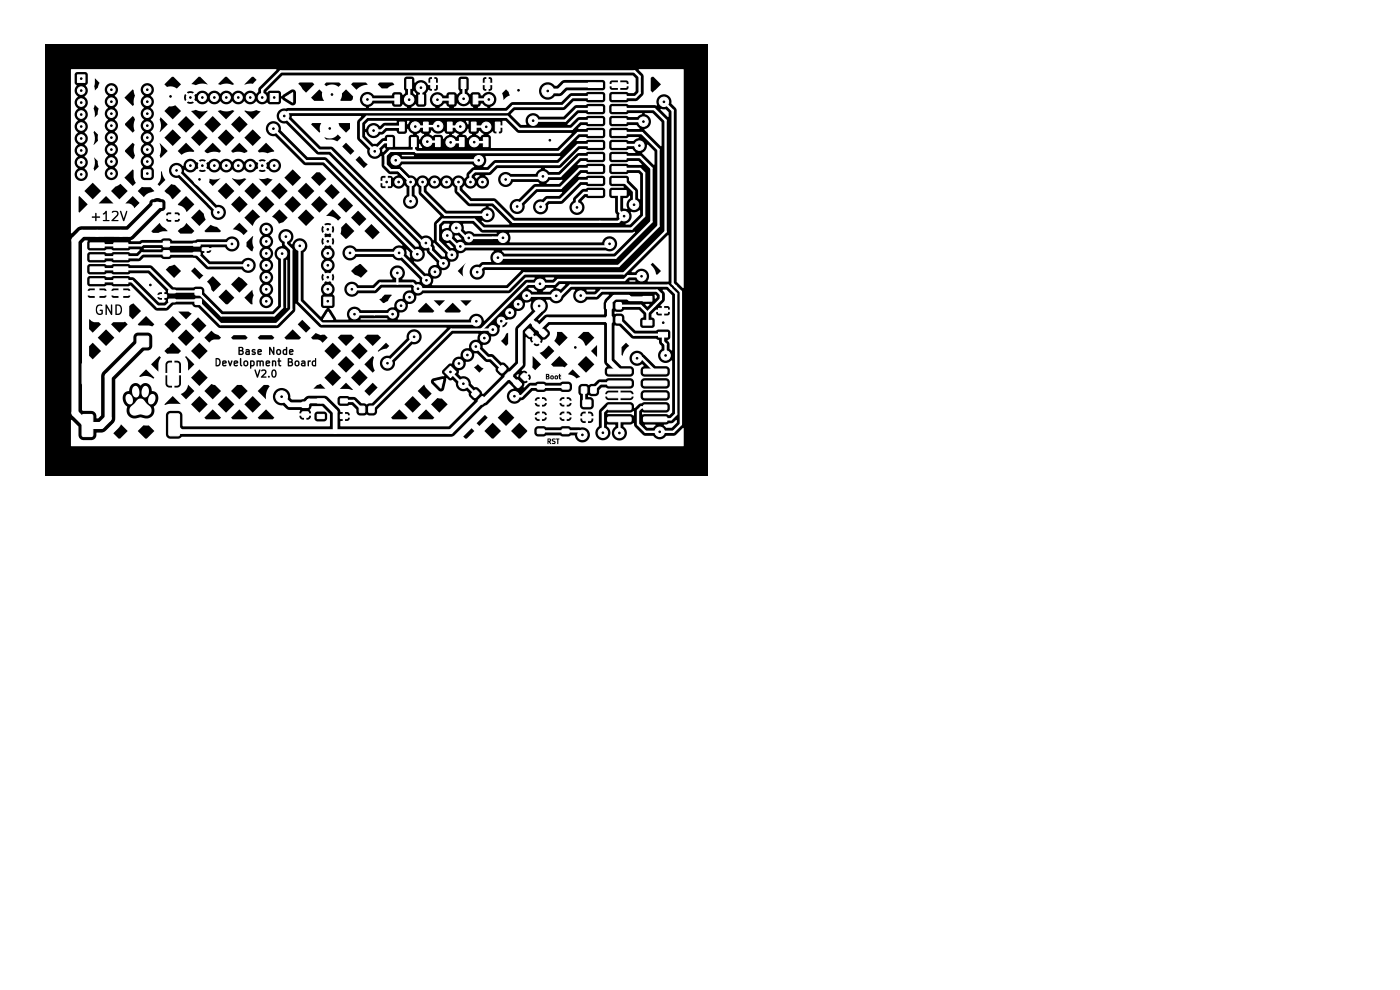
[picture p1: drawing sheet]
<svg xmlns="http://www.w3.org/2000/svg" width="297mm" height="210mm" viewBox="0 0 297 210" stroke-linecap="round" stroke-linejoin="round" font-family="sans-serif">
<path d="M9.5 9.4h140.6v91.5h-140.6z" fill="#000"/>
<g fill="#fff">
<path d="M24.8 64.8a.85 .85 0 0 1 .8 .9 .85 .85 0 0 1-.8 .8z"/>
<path d="M20.1 64.3h6v2.8h-6v-1.6h.2l.2 1 .6 .3 .7-.2-.1-.9-.6 .1 .1 .2h.3v.5a.83 .83 0 0 1-1-.7 .83 .83 0 0 1 .6-1l.5 .1 .1-.2h.7v2l.1 .1 .2-.1v-1.4l.8 1.5h.3v-2.1h.7v2.1l.9-.1 .4-.4 .1-.8-.2-.6-.3-.3-.8-.1-.1 .2h-.7l-.2-.1-.1 1.5-.9-1.6-.2 .2-1-.2-.6 .1-.3 .3-.2 .6h-.2z"/>
<path d="M19.2 44.4h8.1v2.8h-8.1v-1.2l.3 .2h.7v.6l.2 .2 .1-.8 .7-.1-.1-.2h-.6v-.5h1.3l.1 .1 .5-.2v1.4h-.5v.2l1.2 .1 .1-.2h.4l.1 .2h1.3l.1-.2-.1-.1h-.9l.9-1 .2-.5-.3-.4h.5l.7 2.1 .2 .1 .8-2.2-.1-.1h-.2l-.6 1.6-.5-1.6-.3 .1-.8-.1-.7 .1-.2 .2 .1 .1 .8-.1 .3 .4-1.3 1.4h-.4l-.5-.1-.1-2h-.2l-.6 .7h-1.3l-.2-.3-.1 .8-1 .1z"/>
<path d="M26.9 83.7l.3-.1a1.28 1.28 0 0 1 .6 2.2 1.26 1.26 0 0 1-.9-2.1z"/>
<path d="M28.3 82.1l.4-.2a1.38 1.38 0 0 1 .9 1.1 1.38 1.38 0 0 1-.7 1.3 1.41 1.41 0 0 1-.6-2.2z"/>
<path d="M30.5 82l.4-.1a1.32 1.32 0 0 1 .7 1.2 1.32 1.32 0 0 1-.9 1.2 1.45 1.45 0 0 1-.2-2.3z"/>
<path d="M31.8 83.8l.6-.2a1.14 1.14 0 0 1 .5 1.3 1.14 1.14 0 0 1-1.1 .8 1.37 1.37 0 0 1 0-1.9z"/>
<path d="M29.1 84.9l.7-.4a1.79 1.79 0 0 1 1.4 1.2l.7 .6 .2 .4v.8l-.4 .5a2.1 2.1 0 0 1-1.9-.1h-.2a1.36 1.36 0 0 1-2.1-.4v-.3a1.16 1.16 0 0 1 .4-1.1z"/>
<path d="M58 78.7h.1a.71 .71 0 0 1 0 1.2 .88 .88 0 0 1-.1-1.2z"/>
<path d="M53.3 76.8l.4 .1v.4l-.1 .1h-.3z"/>
<path d="M46 76.2a.6 .6 0 0 1 .5 .6 .6 .6 0 0 1-.5 .6z"/>
<path d="M47.4 76.8h.4l-.4 .1z"/>
<path d="M49.9 76.8h.3l-.4 .1z"/>
<path d="M52 76.8h.3v.6h-.3z"/>
<path d="M56.7 76.8h.3l-.4 .1z"/>
<path d="M61.3 77h.5v.4h-.5z"/>
<path d="M61.3 76.2l.4 .1 .1 .3-.5 .1z"/>
<path d="M62.8 76.8l.3-.1 .1 .2v.4l-.1 .1-.3-.1z"/>
<path d="M64.2 77.2h.3v.2h-.3z"/>
<path d="M66.5 76.8h.3v.6l-.4-.1z"/>
<path d="M50.9 74.5l.5 .1v.3l-.5 .1z"/>
<path d="M50.9 73.8l.4 .1v.3h-.4z"/>
<path d="M52.3 74.8l.4-.1v.3h-.4z"/>
<path d="M54.9 74.4h.4l-.4 .1z"/>
<path d="M59 74.4l.2-.1 .2 .2v.3l-.2 .2-.3-.2z"/>
<path d="M60.3 74.4l.3-.1v.7l-.4-.2z"/>
<path d="M61.6 74.4h.4l-.4 .1z"/>
<path d="M45.5 73.4h21.8v6.9h-21.8v-1.8h8.5l.5 1.6 .3-.1h.5l.1 .1 1 .1 .1-.3 .3 .1a.22 .22 0 0 0 .4 .1 .22 .22 0 0 0 0-.4 .22 .22 0 0 0-.4 .2h-1l.7-.8h1l.2 .9 .3 .1 .4-.1 .3-.6-.2-.8-.5-.2-.3 .2-.2 .5h-1v-.4l-.1-.2-.7-.1-.3 .3h.7l.2 .1-.1 .3-.9 .9h-.5l.5-1.5-.2-.1-.1 .1-.4 1-.4-1.1-.2 .1h-8.5v-2.4h.2v1.5l.1 .1 .7-.1 .3-.8h.3l.1 .8h.8v-.2h-.5l-.1-.2 .7-.2-.1-.4h.3l.5 1.1h.2l.3-.9h.2l.2 .8 .5 .1 .3-.1-.1-.2-.6-.1v-.1l.7-.2v-.4l-.2-.1h-.5l-.3 .3h-.2v-.3h-.2l-.3 .6-.3-.7-.5 .2-.6-.2-.3 .4h-.3l-.3-.7h4.4v1.3l.3 .3 .2-.1-.2-.3v-.4h.4l.1 .6 .6 .2 .4-.4-.2-.7h.5v1.5l.2 .1 .1-.5 .5-.1 .2-.2-.1-.8h.5l.1 1.1 .2-.1 .1-.9 .2 .1 .1 .9 .2-.1v-.8l.3-.1 .1 1 .3-.1v-.8h.3l.1 .8 .6 .1 .2-.3h-.5l-.1-.2 .7-.2-.1-.4h.5l.1 1.1 .2-.1v-.8h.3v.8l.2 .1 .1-.1-.1-1h.3l.2 .1 .1 .9 .5 .1 .1-.1-.4-.3v-.6h.3l.1-.1-.4-.2v-.3h1.7v1.5l.2 .1 .8-.1 .2-.3-.1-.4h.4v.5l.4 .3 .4-.1 .3-.4h.2l.2 .4 .7 .1 .1-.1-.1-1h.5l.1 1.1 .2-.1 .1-.7h.5v.4l.2 .3 .7 .1 .1-.1v-1.5l-.2-.1-.1 .4-.5 .1-.2 .4h-.5l.4-.2-.1-.3h-.5l-.2 .2-1.1-.2-.2 .2v.1l.6 .2-.5 .1-.2 .2h-.2l-.1-.5-.4-.3-.4 .1-.2 .4h-.4v-.6l-.4-.4h-.5l-.2 .2h-1.7l-.1-.2-.2 .5-.2 .2-1-.2-.1 .2h-.5l-.5-.2-.4 .4h-.3l-.4-.4h-1.1l-.1 .2-.8-.2-1.1 .2-.5-.2-.4 .5h-.4l-.1-1-.2 .2h-4.4l-.3-.2-.7 .2v-2.4h5.1v1.5l.1 .1 .8-.1 .2-.4h.3l.1 .4 .2 .1h.6l.1-.9h.4l.1 .3 .5 .2-.1 .1h-.4l-.1 .1 .2 .2h.4l.2-.1 .1-.3-.1-.3-.5-.1 .1-.2 .8 .1v.6l.3 .3 .6-.1-.1-.2-.5-.1v-.1l.7-.2-.1-.4-.2-.2-.6 .1-.1 .3h-.5l.1-.3-.5-.1-.3 .4h-.4l-.1-.3-.6-.1-.2 .2v.1l.6 .1-.4 .1-.3 .3h-.3l-.2-1.1h5.6v1.5l.1 .1 .2-.1v-1l.7 1.1 .1-.1v-.7h.4v.5l.4 .3 .5-.1 .2-.3v-.4h.2v.4l.2 .3 .7 .1 .1-.9h.4l.1 .8 .6 .1 .2-.1v-.2h-.5l-.1-.2 .6-.1 .1-.3-.2-.3-.4-.1-.4 .4h-.4l-.1-.9-.2 .1v.4l-.5 .1-.2 .4h-.2l-.5-.5-.4 .1-.2 .4h-.4v-.9l-.2-.1-.1 1.1-.7-1.1-.1 .2h-5.6l-.3-.2h-.5l-.1 .2h-5.1z"/>
<path d="M116.4 93.2h.2l.1 .3h-.3z"/>
<path d="M116 92.8h2.9v1.5h-2.9v-1.2h.1l.1 1.1 .2-.1v-.4l.3 .5h.2l-.2-.5 .2-.4 .7 .5-.1 .2h-.4v.1l.6 .1 .1-.5-.5-.4h.5l.1-.2 .3 .1v.9l.2 .1 .1-1 .2-.1-.1-.1h-1.2l-.5 .3-.3-.3-.6 .1z"/>
<path d="M116 80h.3v.2l-.3 .1z"/>
<path d="M116 79.5h.3v.2l-.3 .1z"/>
<path d="M117 79.9l.2 .1v.3l-.2-.1z"/>
<path d="M117.9 79.9l.3 .1-.1 .3-.2-.1z"/>
<path d="M115.6 79.1h3.6v1.5h-3.6v-1.2h.2l.1 1.1 .6-.1v-.5h.2v.4l.3 .2 .4-.1 .1-.5h.1l.2 .5 .3 .1 .3-.3-.1-.5 .3 .2 .1 .6 .4-.1-.3-.2v-.3l.3-.2-.3-.1-.1-.3-.3 .4-.5-.1-.4 .3-.2-.2-.3-.1-.5 .3-.1-.6h-.5l-.3 .1z"/>
</g>
<g fill="#fff" stroke="#fff" stroke-width=".21">
<path d="M60.5 20.7l1.6-1v2z"/>
<path d="M69.6 66.2l1 1.6h-2z"/>
<path d="M92.1 80.9l1.9-.4-.5 1.8z"/>
<path d="M95.3 20.2h1v1.9h-1z"/>
<path d="M97.8 16.9h1v1.9h-1z"/>
<path d="M100.4 20.2h1v1.9h-1z"/>
<path d="M102.9 16.9h1v1.9h-1z"/>
<path d="M83.8 20.2h1v1.9h-1z"/>
<path d="M86.3 16.9h1v1.9h-1z"/>
<path d="M88.9 20.2h.9v1.9h-.9z"/>
<path d="M91.4 16.9h1v1.9h-1z"/>
<path d="M82.2 29.2h1v1.9h-1z"/>
<path d="M84.8 25.9h1v1.9h-1z"/>
<path d="M87.3 29.2h1v1.9h-1z"/>
<path d="M89.8 25.9h1v1.9h-1z"/>
<path d="M92.4 29.2h1v1.9h-1z"/>
<path d="M94.9 25.9h1v1.9h-1z"/>
<path d="M97.5 29.2h1v1.9h-1z"/>
<path d="M100 25.9h1v1.9h-1z"/>
<path d="M102.5 29.2h1v1.9h-1z"/>
<path d="M105.1 25.9h1v1.9h-1z"/>
<path d="M32.5 43h1.8v1h-1.8z"/>
<path d="M35.7 45.6h2v1h-2z"/>
<path d="M129.8 17.6h3v1h-3z"/>
<path d="M124.8 17.6h3v1h-3z"/>
<path d="M129.8 20.1h3v1h-3z"/>
<path d="M124.8 20.1h3v1h-3z"/>
<path d="M129.8 22.6h3v1h-3z"/>
<path d="M124.8 22.6h3v1h-3z"/>
<path d="M129.8 25.2h3v1h-3z"/>
<path d="M124.8 25.2h3v1h-3z"/>
<path d="M129.8 27.7h3v1h-3z"/>
<path d="M124.8 27.7h3v1h-3z"/>
<path d="M129.8 30.3h3v1h-3z"/>
<path d="M124.8 30.3h3v1h-3z"/>
<path d="M129.8 32.8h3v1h-3z"/>
<path d="M124.8 32.8h3v1h-3z"/>
<path d="M129.8 35.3h3v1h-3z"/>
<path d="M124.8 35.3h3v1h-3z"/>
<path d="M129.8 37.9h3v1h-3z"/>
<path d="M124.8 37.9h3v1h-3z"/>
<path d="M129.8 40.4h3v1h-3z"/>
<path d="M124.8 40.4h3v1h-3z"/>
<path d="M129 78.4l4.6-.1 .3 .1v.7l-.3 .2h-4.5l-.2-.2z"/>
<path d="M129 80.9l4.6-.1 .3 .2v.6l-.3 .2h-4.5l-.2-.2z"/>
<path d="M129 83.4h4.6l.3 .1v.6l-.3 .3h-4.5l-.2-.3z"/>
<path d="M129 86l4.6-.1 .3 .2v.6l-.3 .2h-4.5l-.2-.2z"/>
<path d="M129 88.5l4.6-.1 .3 .2v.6l-.3 .3h-4.5l-.2-.3z"/>
<path d="M136.6 88.5l4.6-.1 .3 .2v.6l-.3 .3h-4.5l-.2-.3z"/>
<path d="M136.6 86l4.6-.1 .3 .2v.6l-.3 .2h-4.5l-.2-.2z"/>
<path d="M136.6 83.4h4.6l.3 .1v.6l-.3 .3h-4.5l-.2-.3z"/>
<path d="M136.6 80.9l4.6-.1 .3 .2v.6l-.3 .2h-4.5l-.2-.2z"/>
<path d="M136.6 78.4l4.6-.1 .3 .1v.7l-.3 .2h-4.5l-.2-.2z"/>
<path d="M119.3 91.1l1.3-.1 .2 .3-.1 .5-.2 .2h-1.1l-.2-.2z"/>
<path d="M114 91.1l1.3-.1 .2 .3v.5l-.3 .2h-1.1l-.2-.2z"/>
<path d="M119.3 87.9l1.3-.1 .2 .3-.1 .5-.2 .2h-1.1l-.2-.2z"/>
<path d="M114 87.9l1.3-.1 .2 .3v.5l-.3 .2h-1.1l-.2-.2z"/>
<path d="M17.5 88.1l.2-.2h1.7l.3 .3v4.1l-.3 .3h-1.7l-.3-.2z"/>
<path d="M17.5 77.1l.2-.2h1.7l.3 .3v4.1l-.3 .3h-1.7l-.3-.2z"/>
<path d="M35.9 87.9l.2-.1h1.7l.3 .2v4.1l-.3 .4h-1.7l-.3-.3z"/>
<path d="M35.7 77.2l.2-.2h1.7l.3 .3v4.1l-.3 .3h-1.7l-.3-.2z"/>
<path d="M67.3 84.6h1.4l.1 .8-1.4 .1z"/>
<path d="M67.3 87.9h1.4l.1 .8-1.4 .1z"/>
<path d="M72.2 87.9h1.4l.1 .8-1.4 .1z"/>
<path d="M72.2 84.6h1.4l.1 .8-1.4 .1z"/>
<path d="M113 68.9l.5-.5 .3-.1 .7 .8 .1 .2-.5 .6h-.3l-.8-.7z"/>
<path d="M111.6 70.3l.4-.4 .3-.1 .8 .7v.3l-.5 .6h-.3l-.7-.7z"/>
<path d="M128.7 67.2h1.1v1.2h-1.1z"/>
<path d="M130.7 67.2h1.1v1.2h-1.1z"/>
<path d="M41 51.6h1.4l.1 .5-1.4 .1z"/>
<path d="M41 53.5h1.4l.1 .5-1.4 .1z"/>
<path d="M42.9 52.6h1.3l.1 .5h-1.3z"/>
<path d="M41.4 63.5h1.3v1h-1.3z"/>
<path d="M41.4 61.5h1.3v1h-1.3z"/>
<path d="M128.7 64.2h1.1v1.3h-1.1z"/>
<path d="M130.7 64.2h1.1v1.3h-1.1z"/>
<path d="M114.5 70.4l.5-.5 .2-.1 .8 .8 .1 .2-.6 .6h-.3l-.7-.7z"/>
<path d="M113 71.8l.5-.4 .3-.1 .7 .7 .1 .3-.5 .6h-.3l-.8-.7z"/>
<path d="M33.4 71.4h2.4v2.1h-2.4z"/>
<path d="M29.1 71.4h2.4v2.1h-2.4z"/>
<path d="M107.9 79h.3l.6 .6-.9 .9-.8-.7z"/>
<path d="M106.4 77.6h.4l.6 .6-.9 .9-.8-.7z"/>
<path d="M57.3 19.8h1.7v1.7h-1.7z"/>
<path d="M119.3 84.8h1.3l.2 .2-.1 .6-.2 .2-1.1-.1-.2-.2z"/>
<path d="M114 84.8h1.3l.2 .2v.6l-.3 .2-1.1-.1-.2-.2z"/>
<path d="M119.3 81.6h1.3l.2 .2-.1 .6-.2 .2-1.1-.1-.2-.2z"/>
<path d="M114 81.6h1.3l.2 .2v.6l-.3 .2-1.1-.1-.2-.2z"/>
<path d="M68.7 63h1.7v1.7h-1.7z"/>
<path d="M34.7 51.2h1.2v1.1h-1.2z"/>
<path d="M34.7 53.2h1.2v1.1h-1.2z"/>
<path d="M110.5 79.7l.5-.5 .3-.1 .7 .8 .1 .2-.5 .6-.3 .1-.8-.8z"/>
<path d="M109.1 81.1l.4-.4 .3-.1 .8 .7v.3l-.5 .6h-.3l-.7-.7z"/>
<path d="M35.8 63.5h1.3l.1 .5h-1.4z"/>
<path d="M35.8 61.6h1.3l.1 .5h-1.4z"/>
<path d="M33.9 62.5h1.4v.5l-1.3 .1z"/>
<path d="M95.6 77.7l1.2 1.2-1.2 1.2-1.2-1.2z"/>
<path d="M100.7 82.8h.4l.6 .7-.9 .8-.8-.7z"/>
<path d="M102.2 84.2h.3l.6 .7-.9 .9-.8-.8z"/>
<path d="M78.3 86.2h1v1.3h-1z"/>
<path d="M76.3 86.2h1v1.3h-1z"/>
<path d="M16.4 15.9h1.6v1.6h-1.6z"/>
<path d="M81.2 37.8h1.6v1.6h-1.6z"/>
<path d="M64.1 87.4h1.3v1.1h-1.3z"/>
<path d="M64.1 85.3h1.3v1.1h-1.3z"/>
<path d="M30.5 36.1h1.5v1.4h-1.5z"/>
<path d="M125.4 82.1h1v1.3h-1z"/>
<path d="M123.4 82.1h1v1.3h-1z"/>
<path d="M123.7 87.9h1.6v1.3h-1.6z"/>
<path d="M123.7 84.9h1.6v1.3h-1.6z"/>
<path d="M19.1 61.7h3v1h-3z"/>
<path d="M24.1 61.7h3v1h-3z"/>
<path d="M19.1 59.2h3v1h-3z"/>
<path d="M24.1 59.2h3v1h-3z"/>
<path d="M19.1 56.6h3v1h-3z"/>
<path d="M24.1 56.6h3v1h-3z"/>
<path d="M19.1 54.1h3v1h-3z"/>
<path d="M24.1 54.1h3v1h-3z"/>
<path d="M19.1 51.5h3v1h-3z"/>
<path d="M24.1 51.5h3v1h-3z"/>
<path d="M19.1 49h3v1h-3z"/>
<path d="M24.1 49h3v1h-3z"/>
<path d="M136.4 62.9h1.9v1h-1.9z"/>
<path d="M139.7 65.4h1.9v1h-1.9z"/>
<path d="M136.4 68h1.9v1h-1.9z"/>
<path d="M139.7 70.5h1.9v1h-1.9z"/>
<circle cx="55.6" cy="20.7" r=".85"/>
<circle cx="53.1" cy="20.7" r=".85"/>
<circle cx="50.5" cy="20.7" r=".85"/>
<circle cx="48" cy="20.7" r=".85"/>
<circle cx="45.5" cy="20.7" r=".85"/>
<circle cx="42.9" cy="20.7" r=".85"/>
<circle cx="40.4" cy="20.7" r=".85"/>
<circle cx="40.4" cy="35.1" r=".85"/>
<circle cx="42.9" cy="35.1" r=".85"/>
<circle cx="45.5" cy="35.1" r=".85"/>
<circle cx="48" cy="35.1" r=".85"/>
<circle cx="50.5" cy="35.1" r=".85"/>
<circle cx="53.1" cy="35.1" r=".85"/>
<circle cx="55.6" cy="35.1" r=".85"/>
<circle cx="58.2" cy="35.1" r=".85"/>
<circle cx="69.5" cy="61.4" r=".85"/>
<circle cx="69.5" cy="58.8" r=".85"/>
<circle cx="69.5" cy="56.3" r=".85"/>
<circle cx="69.5" cy="53.7" r=".85"/>
<circle cx="69.5" cy="51.2" r=".85"/>
<circle cx="69.5" cy="48.7" r=".85"/>
<circle cx="56.5" cy="48.7" r=".85"/>
<circle cx="56.5" cy="51.2" r=".85"/>
<circle cx="56.5" cy="53.8" r=".85"/>
<circle cx="56.5" cy="56.3" r=".85"/>
<circle cx="56.5" cy="58.8" r=".85"/>
<circle cx="56.5" cy="61.4" r=".85"/>
<circle cx="56.5" cy="63.9" r=".85"/>
<circle cx="97.4" cy="77.1" r=".85"/>
<circle cx="99.2" cy="75.3" r=".85"/>
<circle cx="100.9" cy="73.5" r=".85"/>
<circle cx="102.7" cy="71.7" r=".85"/>
<circle cx="104.5" cy="69.9" r=".85"/>
<circle cx="106.3" cy="68.1" r=".85"/>
<circle cx="108.1" cy="66.3" r=".85"/>
<circle cx="109.9" cy="64.5" r=".85"/>
<circle cx="111.7" cy="62.7" r=".85"/>
<circle cx="99.5" cy="50.5" r=".85"/>
<circle cx="97.7" cy="52.3" r=".85"/>
<circle cx="95.9" cy="54.1" r=".85"/>
<circle cx="94.1" cy="55.9" r=".85"/>
<circle cx="92.3" cy="57.7" r=".85"/>
<circle cx="90.5" cy="59.5" r=".85"/>
<circle cx="88.7" cy="61.3" r=".85"/>
<circle cx="86.9" cy="63" r=".85"/>
<circle cx="85.1" cy="64.8" r=".85"/>
<circle cx="83.3" cy="66.6" r=".85"/>
<circle cx="17.2" cy="19.2" r=".8"/>
<circle cx="17.2" cy="21.8" r=".8"/>
<circle cx="17.2" cy="24.3" r=".8"/>
<circle cx="17.2" cy="26.8" r=".8"/>
<circle cx="17.2" cy="29.4" r=".8"/>
<circle cx="17.2" cy="31.9" r=".8"/>
<circle cx="17.2" cy="34.5" r=".8"/>
<circle cx="17.2" cy="37" r=".8"/>
<circle cx="84.6" cy="38.6" r=".8"/>
<circle cx="87.1" cy="38.6" r=".8"/>
<circle cx="89.6" cy="38.6" r=".8"/>
<circle cx="92.2" cy="38.6" r=".8"/>
<circle cx="94.7" cy="38.6" r=".8"/>
<circle cx="97.3" cy="38.6" r=".8"/>
<circle cx="99.8" cy="38.6" r=".8"/>
<circle cx="102.3" cy="38.6" r=".8"/>
<circle cx="31.2" cy="34.3" r=".8"/>
<circle cx="31.2" cy="31.7" r=".8"/>
<circle cx="31.2" cy="29.2" r=".8"/>
<circle cx="31.2" cy="26.7" r=".8"/>
<circle cx="31.2" cy="24.1" r=".8"/>
<circle cx="31.2" cy="21.6" r=".8"/>
<circle cx="31.2" cy="19" r=".8"/>
<circle cx="23.6" cy="19" r=".8"/>
<circle cx="23.6" cy="21.6" r=".8"/>
<circle cx="23.6" cy="24.1" r=".8"/>
<circle cx="23.6" cy="26.7" r=".8"/>
<circle cx="23.6" cy="29.2" r=".8"/>
<circle cx="23.6" cy="31.7" r=".8"/>
<circle cx="23.6" cy="34.3" r=".8"/>
<circle cx="23.6" cy="36.8" r=".8"/>
<circle cx="42.3" cy="38.1" r="1.25"/>
<circle cx="36.2" cy="20.4" r="1.25"/>
<circle cx="110" cy="19.1" r="1"/>
<circle cx="114.4" cy="64.9" r="1.25"/>
<circle cx="118" cy="62.7" r="1"/>
<circle cx="140.7" cy="68.4" r="1"/>
<circle cx="140.9" cy="21.6" r="1"/>
<circle cx="59.7" cy="84.1" r="1.25"/>
<circle cx="70" cy="27.2" r="1"/>
<circle cx="88.1" cy="26.8" r="1"/>
<circle cx="97.6" cy="26.8" r="1"/>
<circle cx="100.6" cy="30.1" r="1"/>
<circle cx="103.1" cy="26.9" r="1"/>
<circle cx="95.6" cy="30.2" r="1"/>
<circle cx="103.7" cy="21.1" r="1"/>
<circle cx="90.6" cy="30" r="1"/>
<circle cx="98.4" cy="20.9" r="1"/>
<circle cx="92.9" cy="26.7" r="1"/>
<circle cx="92.8" cy="21.1" r="1"/>
<circle cx="89.3" cy="18.6" r="1"/>
<circle cx="86.8" cy="21.1" r="1"/>
<circle cx="77.9" cy="21.1" r="1"/>
<circle cx="79.2" cy="27.7" r="1"/>
<circle cx="79.5" cy="32.1" r="1"/>
<circle cx="141.2" cy="75.4" r="1"/>
<circle cx="123.5" cy="92.2" r="1"/>
<circle cx="134.5" cy="43.4" r="1"/>
<circle cx="132.4" cy="45.8" r="1"/>
<circle cx="122.4" cy="44" r="1"/>
<circle cx="136.5" cy="25.8" r="1"/>
<circle cx="135.6" cy="30.9" r="1"/>
<circle cx="113.1" cy="25.6" r="1"/>
<circle cx="116.2" cy="19.3" r="1.25"/>
<circle cx="31.9" cy="60.4" r="1"/>
<circle cx="114.5" cy="60.2" r="1"/>
<circle cx="59.8" cy="53.8" r="1"/>
<circle cx="52.6" cy="56.3" r="1"/>
<circle cx="127.9" cy="91.8" r="1"/>
<circle cx="131.4" cy="91.8" r="1"/>
<circle cx="139.9" cy="91.6" r="1"/>
<circle cx="135.2" cy="76" r="1"/>
<circle cx="98.3" cy="81.4" r="1"/>
<circle cx="96.8" cy="48.3" r="1"/>
<circle cx="94.9" cy="50" r="1"/>
<circle cx="84.7" cy="53.6" r="1"/>
<circle cx="88.5" cy="53.9" r="1"/>
<circle cx="90.4" cy="51.5" r="1"/>
<circle cx="84.3" cy="57.9" r="1"/>
<circle cx="82.2" cy="77" r="1"/>
<circle cx="87.8" cy="71.4" r="1"/>
<circle cx="74.7" cy="61.4" r="1"/>
<circle cx="74.2" cy="53.6" r="1"/>
<circle cx="87.1" cy="42.7" r="1"/>
<circle cx="83.9" cy="34" r="1"/>
<circle cx="58" cy="27.3" r="1"/>
<circle cx="60.3" cy="24.6" r="1"/>
<circle cx="37.4" cy="36.1" r="1"/>
<circle cx="46.3" cy="45" r="1"/>
<circle cx="70.4" cy="20" r="1"/>
<circle cx="122" cy="73.7" r="1"/>
<circle cx="116.6" cy="29.7" r="1"/>
<circle cx="49.2" cy="51.7" r="1"/>
<circle cx="103.4" cy="45.6" r="1"/>
<circle cx="101.2" cy="57.7" r="1"/>
<circle cx="109.1" cy="84" r="1"/>
<circle cx="105.6" cy="54.7" r="1"/>
<circle cx="101.6" cy="34" r="1"/>
<circle cx="136.1" cy="58.6" r="1"/>
<circle cx="101" cy="68.1" r="1"/>
<circle cx="63.6" cy="52.1" r="1"/>
<circle cx="114.7" cy="43.9" r="1"/>
<circle cx="123.2" cy="62.7" r="1"/>
<circle cx="106.7" cy="50.4" r="1"/>
<circle cx="115.2" cy="37.4" r="1"/>
<circle cx="107.3" cy="38.1" r="1"/>
<circle cx="129.3" cy="51.7" r="1"/>
<circle cx="75.2" cy="66.6" r="1"/>
<circle cx="109.7" cy="43.8" r="1"/>
<circle cx="60.7" cy="50.2" r="1"/>
</g>
<g fill="none" stroke="#fff" stroke-width=".5">
<path d="M86.8 17.8v3.3M86.8 17.8h.1M89.3 18.6v2.5M98.3 17.8v3.1M37.4 36.2l8.9 8.9M40.4 35.1h.1M58 27.3l6.9 6.9h3.9l19.7 19.7M58.2 20.7h-.1M77.9 21.1h6.4M83.9 34h17.7M85.3 26.9h-3.6l-.8 .8h-1.7M88.1 32h-5.4l-.9 1v2l1.1 1.1h1.7l2.5 2.5v4.1"/>
<path d="M89.6 38.6v2.2l4.8 4.8h9M90.6 30.1l2.3 .1M92.9 26.8l-4.8 .1M95.4 26.9h2.3M95.8 21.1l-3 .1M97.3 38.6v1.9l2.4 2.4h5l4.2 4.2h22.3l1.2-1.2-1.1-1.1v-3.9M98 30.2h-2.4M98.3 20.9v.1M100.5 26.9h2.6M100.6 30.2h2.4M100.9 21.1h2.8M103.7 21.1h.1"/>
<path d="M115.2 37.3v.1M115.2 37.3l-.4 .5h-7.2l-.3 .3M126.3 20.6h-5l-1.9 1.9h-10.5l-1.3 1.3h-46.5l-.8 .8 7.3 7.4h2.5l19.6 19.6h.7l1 1v.6l2.7 2.7M126.3 25.7h-3.3l-1.7 1.7h-11.1l-2.6-2.6h-29.8l-1.2 1.2v3.2l2.9 2.9 2-1.9h1.2M126.3 28.2h-3.7l-4 4.1h-30.3l-.5-.6v-1.5M126.3 35.8h-3.3l-4.1 4.1h-5.3l-3.9 3.9M126.3 23.1h-3.9l-2.5 2.5h-6.8M126.3 33.3h-3.4l-4 4h-3.7M126.3 30.8h-3.7l-4.1 4h-13.3l-1.5 1.5h-3.1l-.8 .8v1.5M126.3 38.4h-3.3l-4.1 4h-2.7l-1.5 1.5M131.3 20.6h3.5l.9-.9v-3.4l-1.1-1.1h-75l-4 3.9v1.6M131.3 25.7h5.1l.1 .1"/>
<path d="M131.3 35.8h4.5l.8 .9v9.2l-2.6 2.6h-31.5l-1.9-1.9h-6.7l-1 1v3.5l3 3M131.3 28.2h4.9l3.5 3.6v16.2l-8.5 8.4h-28.7l-1.3 1.3M131.3 33.3h4.5l2.4 2.4v11.4l-7.6 7.6h-25M131.3 30.8h4.2l.1 .1M131.3 38.4h1l2.2 2.2v2.8M131.3 23.2l7.5-.1 2.4 2.5v23.6l-8.8 8.8h-21.2l-3.4 3.4h-19.2l.1-.1-1.1-1.1h-7l-1.2 1.2h-4.8M140.9 21.6l1.8 1.9v36.6l1.7 1.8v28.1l-1.6 1.6h-5.8l-1.7-1.6v-2.9l.7-.7h3M20.6 54.6h8.7l.8-.8h11.6l2.5 2.5h8.4M49.2 51.8l-.1-.2h-7.1l-.3 .3-11.4-.1-.3 .2h-9.4M56.5 51.2h.1M59.8 53.8v11.4l-1.7 1.7h-11.2l-5-5.1h-5.4l-4.7-4.7h-11.2M60.6 50.2v1.6l1.2 1.2v12.7l-3.1 3.1h-11.9l-5-5.1h-5.3l-1.3 1.4h-1.8l-5.4-5.4h-7.4"/>
<path d="M63.6 52.2v11.7l4.7 4.8h32.2l.5-.5M74.2 53.7h10.5l5.8 5.8M84.3 57.9v2.3M92.3 57.6v.1M94.9 50l2.3 2.3h31.6l.5-.6M96.8 48.4l2.1 2.1h7.8M104.6 50.5h-5.1M126.3 40.9h-2.4l-1.5 1.5v1.6M136 58.5l.1 .1h-2.9l-.8 .8h-14l-.8 .8h-5.7l-9.8 9.7M83.3 66.6l-8.1 .1M87.8 71.5l-5.6 5.6M95.6 78.9l2.5 2.5h.6l2.1 2.1"/>
<path d="M100.9 73.5l2.5 2.5h.8l2.3 2.3M102.1 69.9h.1M104.5 69.9h-8.8l-16.9 17M106.5 78.3h.1M111.7 62.7h7.1l2.2-2.1h20.7l1.7 1.7v25.6l-1.1 1.1h-3.3M123.2 62.7h3.3l1-1.1h11.9l.8 .9v1l-2.8 2.8M131.3 64.9h4.6l1.5 1.4M131.3 67.8l3.1 3.2h6.2v1.5l.6 .6v2.3M135.1 76h1.1l2.8 2.8M137.4 66.3v2.2M142.3 61.2h.1M143.3 60.7h.1"/>
<path d="M72.9 85.1h2.1l1.8 1.8M100.8 83.5h.1M114.7 91.5h8.1l.7 .8M120 82.1h-7.4l-2 1.9h-1.5M123.9 82.7v2.3l.6 .6 .1-.1M131.4 81.3h-4.1l-1.4 1.4M131.4 86.4h-2.5l-1 1v4.4M131.4 89v2.9"/>
</g>
<path d="M126.3 18.1h-6.5l-1.2 1.2h-2.4M56.5 63.9l-.1 .1M108 79.7l1.8 1.7M113.8 69.1v.1M113.8 69.2l1.4 1.4M114.4 64.9v1.1l-4 3.9v7.4l-7.7 7.6h-.4l-6.6 6.7h-57.3l-1.5-1.5M129.3 67.8h-13.2l-1.6 1.6h-.4l-1.6-1.6M137.4 63.4h-3.8l-.3-.4h-2.9l-1.1 1.1v12.6l2.1 2.1M59.7 84.2l1.8 1.7h3.3l.8-.8h3.2l2.3 2.2v4.3" fill="none" stroke="#fff" stroke-width="1"/>
<path d="M33.4 43.5l-6 6h-10l-1.5 1.5v36.6l2.6 2.7h2.9l1.5-1.5v-8.9l7.4-7.4" fill="none" stroke="#fff" stroke-width="1.5"/>
<g fill="#fff">
<path d="M15.1 14.7h43.5v.2l-3.6 3.6-.2 1-.4 .4a1.66 1.66 0 0 0-2.6 0 1.57 1.57 0 0 0-2.5 0 1.57 1.57 0 0 0-2.6 0 1.57 1.57 0 0 0-2.5 0 1.57 1.57 0 0 0-2.6 .1l-.7 .6-.4-.4 .7-.6a1.33 1.33 0 0 0-1.6 0l.7 .6-.4 .4-.7-.6a1.34 1.34 0 0 0 .1 1.4l.6-.6 .4 .4-.6 .6a1.34 1.34 0 0 0 1.5 0l-.7-.6 .4-.4 .7 .6a1.57 1.57 0 0 0 2.6 .1 1.57 1.57 0 0 0 2.6 0 1.57 1.57 0 0 0 2.5 0 1.57 1.57 0 0 0 2.5 0 1.57 1.57 0 0 0 2.6 0 1.59 1.59 0 0 0 2.3 .2l.5 .4h2l.3-.3 .1-.8 .2-.1 1.9 1.4a.71 .71 0 0 0 1.1-.6v-1h3.2l.7 .7h2.1l-.1-.1 5.8 .1 .4-.4v-.5l-1.5-1.5-.9 .8v.7l-.3 .8h-3.5l-.4-.8 .1-.9-.6-.6-1.8 1.7h-3.2v-1.2l-.2-.3a.72 .72 0 0 0-.9-.1l-2 1.3-.2-.9-.3-.3h-2l-.5 .4-.2-.2 1.6-1.6h5.2l1.6 1.9 1.8-1.8h2.1l.4 .4a2.13 2.13 0 0 1 2.6 .1l.6-.5h2.1l1.1 1.1 .8-.6 .8-.3 .8-.2h2.1l.9 .9h1.2l1.5-.9-.4-.4h-2.8l-.4 .4h-2.1l-.4-.4h-2.7l-.4 .4h-2.1l-.4-.4h-2.8l-.4 .4h-2.1l-.4-.4h-2.8l-.2 .3h-5.2l1.9-1.8h74.2l.6 .7v2.6l-.3 .4h-1.1l-.5-.2h-3.1l-.4 .2-.1 .2v1.4l.2 .3 3.4 .1 .5-.2 1.8-.1 1.2-1.2 .2-.4v-3.3h1.4v2.7l.4 .4 1.8-1.7-1.6-1.6h-.3l-.3 .2h-1.4l-.1-.7-1-.9v-.2h9.5v46.3l-.1 .1-1.3-1.4v-36.3l-.2-.5-.9-.9a1.65 1.65 0 0 0-1.8-2 1.65 1.65 0 0 0-1.3 2.4l-6-.1-.5-.3h-3.1l-.4 .2-.1 .3v1.3l.4 .4h3.2l.5-.2h2.7l.1 .1-1 .7h-1.8l-.5-.2h-3.1l-.4 .2-.1 .2v1.3l.4 .5h3.2l.5-.3h1.6l.7 .8-2.3 .1-.5-.3h-3.1l-.4 .2-.1 .3v1.3l.4 .4h3.2l.5-.2h2l.1 .1-1.2 .7h-.9l-.5-.2h-3.1l-.4 .1-.2 .4v1.1l.3 .5 3.4 .1 .4-.3h.8l.7 .8h-1.4l-.5-.2h-3.2l-.4 .4-.1 1.2 .2 .4 .4 .2h3.1l.5-.2h2l.7 .7-.1 .1h-2.6l-.5-.3h-3.1l-.5 .3v1.5l.4 .4h3.2l.5-.2h2l.4 .4v5.1l-.1 .1-.3-.3-.1-1.8-1.8-1.8-.1-.7-.3-.3-3.3-.1-.5 .3-.1 1.3 .3 .5 2.6 .1 .3 .2-.2 .1h-2.5l-.4 .5v1.4l.4 .3 .8 .1v2.8l.3 .6v.7h-21.5l-4.2-4.1-5.1-.1-1.8-1.8-.1-.5 .5-.4a1.52 1.52 0 0 0 2.5 0 1.45 1.45 0 0 0 2.3 .2 1.45 1.45 0 0 0-.4-2.2l1.1-.2 1.5-1.4h9.2l-.8 .7-.4 .5h-5.3a1.63 1.63 0 0 0-2.4 .4 1.63 1.63 0 0 0 .8 2.3 1.63 1.63 0 0 0 2.2-1h5.2l.3 .2-.1 .2h-.7l-.5 .2-3 3a1.63 1.63 0 0 0-2 1.5 1.63 1.63 0 0 0 1.8 1.7 1.63 1.63 0 0 0 1.4-2l2.7-2.7 5.2 .1-.6 .8h-2.7l-.8 .7a1.61 1.61 0 0 0-2 1.2 1.61 1.61 0 0 0 1.4 1.9 1.61 1.61 0 0 0 1.8-1.5h4.5v.2a1.63 1.63 0 0 0 2.4 1.3 1.63 1.63 0 0 0 .2-2.8l.8-.8 .6 .2 3.3-.1 .3-.4-.1-1.4-.5-.3h-3l-.5 .3h-.7l-2 1.9a1.1 1.1 0 0 1-.6 1.2l-.2 .7h-4.5v-.4l.2-.2 2.8-.1 4-4h1l.5 .3h3l.4-.2 .2-.4v-1.2l-.4-.4h-3.2l-.5 .2-1.6-.1 .7-.7h.9l.5 .2h3.3l.3-.5v-1.2l-.3-.4-3.3-.1-.5 .3h-1.8l.8-.8h1l.5 .2 3.3-.1 .3-.5-.1-1.3-.5-.3h-3l-.5 .2-1.7 .1-4.1 4h-2l-.9-.8 3.4-.1 4-4h1.3l.5 .3h3l.4-.2 .2-.4v-1.2l-.4-.4h-3.2l-.5 .2h-1.8l-.2-.1 .7-.7h1.3l.5 .2h3l.4-.2 .2-.3v-1.2l-.4-.5h-3.2l-.5 .3h-1.5l-.1-.2 .7-.7h.9l.5 .3 3.3-.1 .3-.5v-1.2l-.3-.3-3.3-.1-.5 .2-1.6 .1-1.7 1.6h-.5l-.1-.1 2.3-2.4h1.6l.5 .2h3.3l.3-.4v-1.3l-.2-.3-.4-.2h-3l-.5 .3h-2l-.5 .2-2.3 2.2h-5a1.64 1.64 0 0 0-2.3-.5 1.64 1.64 0 0 0-.5 2.3h-1.2l-2.1-2.1v-.2l.9-.8 10.4-.1 2-1.8h2.6l.5 .2h3.2l.4-.4v-1.4l-.2-.2-.4-.2h-3l-.5 .2h-3.1l-.4 .2-1.8 1.7h-10.2l-.5 .2-1.1 1.1h-3.1l-.1-.1a1.67 1.67 0 0 0 1.3-1.3 1.67 1.67 0 0 0-.7-1.7h1.9l.3 1.4 .6-.6 .8-.4-.3-.7-.3-.3h6.7v.2a1.89 1.89 0 0 0 1.4 1.7 1.89 1.89 0 0 0 2-.7l1.3-.1 1.3-1.1h7.5l.4-.2 .2-.4h.9l.2 .3 .3 .2h3.1l.4-.3v-.5h-1.7v.8h-.5v-.8h-1.8v.3h-.9v-1.1h.9v.3h4v-.3l-.1-.3-.3-.1h-1.3v.7h-.5v-.7h-1.4l-.4 .4h-.9l-.2-.4-.4-.1h-8l-.7 .2-.9 1a.73 .73 0 0 1-1-.4 1.85 1.85 0 0 0-2.9 1.4h-6.7l-.2-.2-.9 .8h-1.9l-.8-.4 .6-.4v-.9h-.7v1.2l-.1 .2a1.7 1.7 0 0 0-1.3 .8 .32 .32 0 0 1-.3-.1 .32 .32 0 0 1-.1-.3l-.4-.3h-1.2l-.7 .4a.64 .64 0 0 1-.4-.8l.2-.4h3l.3 .4 .5 .1v-1.2h-.8v.7h-3v-2h3v.8h2v-1l-.4-.2h-.3v1.2h-.5v-1.2h-.5l-.3 .4h-3l-.1-.4-.3-.1h-1.3l-.4 .4v2.4a.47 .47 0 0 1 .2 .4 .47 .47 0 0 1-.4 .4l-.1 .1-.5-.4h-1.2a.64 .64 0 0 0-.6 .6 .77 .77 0 0 1-1.1-.4 1.63 1.63 0 0 0-2.3 .7 1.63 1.63 0 0 0 1 2.3l-.1 .1-4.9-.1 .8-.7 .6 .5 1.2 .1 .4-.2 .2-.4v-2a.73 .73 0 0 1 .3-.9l.1-.2 .4 .2h1.2l.4-.4v-.7h-.8v1.2h-.5v-1.2h-.7a1.77 1.77 0 0 0-2.9-.6l-.1-.7h3v.8h2v-.9l-.3-.3h-.5v1.2h-.5v-1.2h-.5l-.2 .4h-3l-.2-.4-.2-.1h-1.3l-.3 .1-.2 .4v2l.2 .4v.5l-.4 .4-.6-.5-1.2-.1-.4 .2-.3 .5h-3.6a1.65 1.65 0 0 0-2.8 0 1.65 1.65 0 0 0 1 2.6l-.1 .1-16.7 .1a1.77 1.77 0 0 0-2.1 2 1.7 1.7 0 0 0 2 1.2l6.4 6.4 .5 .2h2.2l18.9 18.9 .1 .6h-.7l-18.8-18.8-.4-.2h-3.7l-5.6-5.7a1.62 1.62 0 0 0-1.6-1.9 1.62 1.62 0 0 0-1.6 1.8 1.62 1.62 0 0 0 2 1.4l6.1 6 4 .2 16.8 16.8v.2a1.85 1.85 0 0 0-2.1 .7h-7.6a1.62 1.62 0 0 0-2.4-.3 1.62 1.62 0 0 0 .1 2.5 1.62 1.62 0 0 0 2.4-.5h7.5l.4 .4a1.68 1.68 0 0 0 1.4 .3l4 4v.5l-.6 .1-.7-.5-2.3-.1a1.65 1.65 0 0 0 .1-2.4 1.65 1.65 0 0 0-2.4 0 1.65 1.65 0 0 0 .2 2.4l-2.9 .1-1.3 1.2h-3a1.63 1.63 0 0 0-2.5-.4 1.63 1.63 0 0 0 0 2.5 1.63 1.63 0 0 0 2.5-.4h3.6l1.4-1.2h6l.1 .5a1.65 1.65 0 0 0-1.8 1.9 1.57 1.57 0 0 0-1.8 1.8h-.1a1.67 1.67 0 0 0-1.5 .6h-5.4a1.64 1.64 0 0 0-2.4-.4 1.64 1.64 0 0 0-.3 2.3h-2.6l-1.4-2.2 .6-.2 .4-.3 .1-1.5h9.5l.8 .8h.2l.8-.4 .8-1.3-.1-.1h-1.4l-.6 .7-.5 .3h-9.5v-.6l-.4-.5a1.61 1.61 0 0 0-.3-2.4l-.6-.7 .3-.4 .7 .7a1.33 1.33 0 0 0 0-1.5l-.7 .6-.3-.4 .6-.8h4.2l.8 .8 1.3 .6 1.4-1.4-1.5-1.5-1.1 .5-.9 1h-4.2a1.55 1.55 0 0 0 0-2.5 1.58 1.58 0 0 0 0-2.6l-.6-.7 .3-.4 .7 .7a1.33 1.33 0 0 0 0-1.6l-.7 .7-.3-.4 .6-.6-.2-.5h2.1l1.1 1.1 .3-.1 1.6-1.6h2.1l1.8 1.8 1.5-1.5-1.8-1.8-1.5 1.5h-2.1l-1.8-1.8-1 1.1-.2 1.3h-2.1l-.4-.5 .3-.3 .7 .6a1.34 1.34 0 0 0 0-1.5l-.7 .6-.3-.3 .5-.7a1.34 1.34 0 0 0-1.4 0l.6 .7-.3 .3-.7-.6a1.34 1.34 0 0 0 0 1.5l.7-.6 .3 .3-.6 .7 .1 .1-.1 .2 .6 .6-.3 .4-.7-.7a1.33 1.33 0 0 0 0 1.6l.7-.7 .3 .4-.6 .7a1.58 1.58 0 0 0-.1 2.6 1.58 1.58 0 0 0 .1 2.6l.6 .7-.3 .4-.7-.6a1.33 1.33 0 0 0 0 1.5l.7-.7 .3 .4-.6 .7a1.61 1.61 0 0 0-.3 2.4l-.4 .5v2l.3 .4h.8l.1 .2-1.2 1.7-3.7-3.6v-10a1.65 1.65 0 0 0 .1-2.8 1.65 1.65 0 0 0-2.6 1l-.3-.2a1.64 1.64 0 0 0 .3-2.5 1.64 1.64 0 0 0-2.5 .1 1.64 1.64 0 0 0 .4 2.4l-.1 .6a1.65 1.65 0 0 0-1.4 1.3 1.65 1.65 0 0 0 .7 1.7v9.6l-1.2 1.2h-10.5l-3.1-3h2.1l1.6 1.6h.4l1.4-1.5h2.1l1.4 1.5h.4l-.1-1 .3-1-.3-1.2-1.7 1.7h-2.1l-1.7-1.7-1.7 1.6h-2.1l-.8-.9-.1-.6a.86 .86 0 0 0-.7-.7h-1.1l-.5 .2-4.2-.1-1.2-1.1h8.3l.6 .6 .3 1.1 .5 .4 1.6-1.6h2.1l1.8 1.8 1.8-1.8-1.3-1.2-.6-.4-1.7 1.6h-2.1l-1.7-1.7h-.2l-1.1 1.2h-8.3l-2.6-2.6h2.2l1.7 1.8 1.5-1.5h2.1l1.8 1.8 .9-.9-1.9-1.7-.8 .8h-2.1l-1.3-1.3-1.2 .3-.7 .7h-2.2l-.7-.8-.5-.1h-4.1l-.5-.3h-3.1l-.5 .3h-1l-.5-.3h-3l-.4 .2-.2 .3v1.3l.2 .2 .4 .2h3l.5-.2h1l.5 .2h3.1l.5-.2h3.7l3.7 3.7v.2l-.2 .1v1.6h.2v.2l-.2 .4h-1.2l-1.1-1.2h.8l.2 .5 .4 .1h.4v-.6h-1.8l-.5-.5h2.3v-.5h-.6l-.4 .5h-1.3l-3.6-3.5-1.2-.4-3.2-.1-.5 .3h-1l-.5-.3-3.2 .1-.4 .4v1.3l.2 .3 .4 .2h3l.5-.3h1l.5 .3h3.1l.5-.2 5.2 5.1 .4 .2h2.1l1.4-1.3h4l.5 .6h.8l4.2 4.2 .4 .2h12.1l.4-.2 .6-.6h3.4l1.7 1.8 1-1-1.8-1.8-.9 1h-3.4l2.7-2.6 .2-.5v-1.2l.1-.1 4.9 4.9 .5 .2h26.5v.2l-15.8 15.8-.7 .1a.42 .42 0 0 1-.8 0l-.7-.1-1.3-1.2-1.3-.1-.4-.2h-1.5l-.3 .1-.3 .5v.9a.68 .68 0 0 0 .6 .6l2.5-.2 .9 .9v.8l.2 .3 .5 .2h1a.78 .78 0 0 1 1.1 .1l.9-.1a.96 .96 0 0 0 .7-1.2l1.1-1.1h4.7l1.8 1.7 1.7-1.7h2.1l1.8 1.7 1.8-1.7-1.3-1.3-.9-.1-1.4 1.4h-2.1l-1.7-1.8-1.8 1.8h-4.7l2.8-2.9h4.7l1.8 1.8 1.2-1.2-1.1-1.1-.5-.8-1.4 1.3h-4.7l12.1-12.1h5.4l.1 .1-.2 1.1a1.65 1.65 0 0 0-1.8 1.9 1.57 1.57 0 0 0-1.8 1.8 1.6 1.6 0 0 0-1.9 1.4l-.5 .1-1.5 1.4v.5l.4 .7-2.4 .5a.71 .71 0 0 0-.2 1.1l1.5 1.5a.71 .71 0 0 0 1.1-.4l.5-2.3 .7 .5 .6-.1 .7 .6a1.73 1.73 0 0 0 2.3 1.7l.4 .5 .2 .7 1 1-5.4 5.3h-22.9l-.1-.1v-.9l1.6-.1 .3-.3 .1-.4h8.8l.3 .4h2.8l.4-.4h2.1l.4 .4h2.8l.3-.4-1.7-1.8-1.8 1.8h-2.1l-1.8-1.8-1.7 1.8h-9.8v.7h-.5v-1.2h1.5l-.1-.4-.3-.3h-.6v.7h-.5v-.7h-.4l-.4-.8-2.5-2.5-.5-.2h-3.4l-.5 .2-.6 .6-2.4 .1-.4-.4-.1-.8-.3-.7h16.1l1 1.1 1.8-1.8-1-1-1.8 1.7h-16.1l-.6-.4h13.1l1.2 .2-1.5-1.5-1.3 1.3h-11.6h8.5l-1-1.1-.7 .3-.8 .8h-6a1.87 1.87 0 0 0-2.6 1.5 1.87 1.87 0 0 0 2.2 2l1.1 .9 2.4 .1-.1 .7h2.5l-.3-.8 .4-.7h2.3l1.6 1.6v2.6h-31.1l-.2-.1v-1.7h4.7l.3 .4h2.8l.4-.4h2.1l.4 .4h2.8l.4-.4h2.1l.3 .4h2.9l.3-.4-.3-.3h5.6a.79 .79 0 0 0 1 .7 1.06 1.06 0 0 0 1.5-.6v-.2h-1v.8h-.5v-.8h-1v.1h-5.6l-.4-.4h9.2v.9a.68 .68 0 0 0 .6 .6h1.5l.3-.1 .3-.5v-.9l-.1-.3-.5-.3h-1.5a.68 .68 0 0 0-.6 .6h-9.2l-1.1-1.1-1.7 1.8h-2.1l-1.8-1.8-1.8 1.8h-2.1l-1.8-1.8-1.7 1.8h-4.7v-.7a.94 .94 0 0 0-.9-.7h-1.7a.94 .94 0 0 0-.9 .9v4.2a.94 .94 0 0 0 .9 .8h1.8l.7-.4 57.4-.1h2.3l.4 .4h.3l1.6-1.6h2.2l1.6 1.6h.3l1.6-1.6h2.1l1.6 1.6h.3l1.6-1.5-.2-.3h1.6l.1 .7a.85 .85 0 0 0 .7 .7h1.3l.5-.2h2.9l.5 .2h1.3l.5-.2h.7a1.66 1.66 0 0 0 1.8 1.4 1.66 1.66 0 0 0 1.6-1.7 1.8 1.8 0 0 0-2.3-1.5h-1.7l-.6-.2h-1.3l-.5 .2h-2.9l-.5-.2h-1.3a.85 .85 0 0 0-.8 .8h-1.6l-1.5-1.5-1.8 1.7h-2.1l-1.8-1.7-1.7 1.7h-2.2l-.6-.6-1.7 1.8h-2.3l.4-.2 2.6-2.6h2.1l.6 .6 1.8-1.8h2.1l1.8 1.8 1.7-1.8h4.4a.8 .8 0 0 0 1 .7l1.1-.1 .4-.6h2.7a.8 .8 0 0 0 1 .7h1l.4-.3h2l.5 .7h1.1a.85 .85 0 0 0 1.2-.9h-1.2v.9h-.4v-.9h-1.2v.2h-2l.1-.4h-1v.7h-.5v-.7h-4.7v.7h-.5v-.7h-5.4l-.6-.6h14.6v.3h2.8v-.3a.84 .84 0 0 0-1.2-.7v1h-.4v-1l-.9 .2-.3 .5h-1.9a.79 .79 0 0 0-1-.7v.8h-.5v-.8l-.7 .2-.3 .5h-2.7a.8 .8 0 0 0-1-.7v.8h-.5v-.8l-.8 .2-.2 .5h-5l-1.1-1.2-1.8 1.8h-2.1l-.6-.6-1.8 1.8h-2.1l3.4-3.5 1-.5 4.5-4.4h.1l.9 .9v.1a1.61 1.61 0 0 0-1.3 2 1.61 1.61 0 0 0 2.1 1.1h3.8l.1 .5a2.26 2.26 0 0 0 2.2 0l.2-.5h2.7a.8 .8 0 0 0 1 .8h.8a.74 .74 0 0 0 .7-.8h-1v.8h-.5v-.8h-4.7v.8h-.5v-.8h-4.8l.8-.5h10.7a.8 .8 0 0 0-1-.7v.7h-.5v-.7l-.7 .1-.3 .6h-2.7a.8 .8 0 0 0-1-.7v.7h-.5v-.7l-.8 .1-.2 .6h-3l.6-.3 1.9-1.8h.5l.6 .3 1.3-.1 .5-.2h2.9l.5 .2h1.3a.85 .85 0 0 0 .8-.9h1.3v1.1l.3 .6v2.2a.86 .86 0 0 0 .8 .8h1.4l.5-.3 .3-.5v-1.1a.84 .84 0 0 0-.8-.8h-.4h3.6l.3 .5 .4 .2h4.6a.74 .74 0 0 0 .7-.8h-2.8v.8h-.4v-.8l-6.4 .1v-.3l.1-.1 .5 .3 1-.1 .6-.4 8.9-.1v.7a.87 .87 0 0 0 .8 .8h4.7l.5-.3 .2-.5v-.9l-.6-.5h-4.8a.85 .85 0 0 0-.8 .7h-1.5l-.2-.4-.4-.2h-2.2v.7h-.4v-.7h-2.1l-.5 .2-.2 .5h-1.4l.1-.9 .6-.5h.8l.6 .2h4.8l.6-.5v-.9h1.4l.1 1.1 .6 .3h4.8l.3-.1 .4-.4v-1.1l-.6-.5-4.8-.1a.85 .85 0 0 0-.8 .8h-1.4l-.2-.5-.5-.3h-4.7l-.6 .3h-1.4l-1.1 .9-.7 .1a.42 .42 0 0 1-.8 0l-1-.1a.85 .85 0 0 0-.8 .8h-1.3l-.2-.9-.6-.4-1.3 .1-.5 .2h-2.9l-.5-.2h-1.3l-.5 .2h-1.2l-1.1 1-.2-.1 .1-.8 .8-.3-.8-.8 .1-.2h.3l.7 .6 .1-.1h6.7v-1.2h1.5v.2l.8 .1 .9 .7 .8-.3-1.6-1.7-.9 1h-4.8v1.2h-3.4l.2-.5-.4-.6-.6 .6h-.3l-.1-.2 .7-.8a.96 .96 0 0 0-1.2-.3v-.2l.6-.6h1.6l.6 .6 1.3-1.2h2.1l.5 .5h2l.4 .1 .6-.6h2.2l1.7 1.8 1.8-1.8-1.8-1.8-1.7 1.8h-2.2l-1.7-1.8-1.8 1.8h-2.1l-1.8-1.8-.1 2.4h-1.6l.2-.5v-2.5h3l1.3 1.3 1.8-1.7h7.8l1.3 1.2v-2.5l-1.3 1.3h-7.8l-1.2-1.2-1.1 1.1-.7 .4-3.1 .1v-1.9h1.7l.2 .2a.75 .75 0 0 0 1.1-.1l-.7-.6-.6 .5h-1.7v-1.5l.9 .4 .4 .8 .6-.6-1.2-1.2v-.2l.3-.2 2.3 2.3 .3-.5h2.5l1.1 1.1 1.7-1.8h2.2a2.11 2.11 0 0 1 1.5 1.6l.2 .2 1.8-1.8-1.2-1.2h-1.1l-1.2 1.2h-2.2l-1.2-1.2h-1.1v1l-.5 .9h-2.5v-.1l.8-.3 .7-.8v-.7l-.6-.8 .6-.7h11.5l.1 7.8 .1 .5 .4 .5-.4 .5v1a.85 .85 0 0 0 .8 .7h4.6l.6-.2 .2-.6v-.7l-.2-.5-.5-.2h-2l-1.4-1.5v-.3h3.1v.2a1.71 1.71 0 0 0 2.8 1.2l.3 .3-.7 .6v1a.85 .85 0 0 0 .8 .7h4.8l.6-.6v-.8l-.1-.4-.5-.4h-2.4l-2.5-2.5a1.64 1.64 0 0 0-1.8-.8 1.64 1.64 0 0 0-1.3 1.5h-3.1v-2.3h1.5v1.7l.2 .2 .4-1.2 1-.9-.7-.7-.9 .9h-1.5v-4.6l1 .1 2.8 2.7 5 .1 .5 .2 .2 .8 .4 .5v.6a1.64 1.64 0 0 0-.3 2.5 1.64 1.64 0 0 0 2.5 0l.1 11-.7 .6-.6-.3-5 .1-.1-.1 .1-.4 5 .1a.85 .85 0 0 0 .8-.8l-.1-1-.6-.4h-4.8l-1 .4-.9 .9-.2-.1-.1-.8-.6-.4h-4.8l-.5 .2-1.4 1.7-.1 3.2a1.62 1.62 0 0 0-.2 2.5 1.62 1.62 0 0 0 2.4-.1 1.62 1.62 0 0 0-.4-2.4v-.4l1.6 .1 .1 .4a1.62 1.62 0 0 0-.2 2.4 1.62 1.62 0 0 0 2.4-.1 1.62 1.62 0 0 0-.4-2.4v-.3h1.5l.6-.4 .3 .8 1.8 1.9 2.1 .1a1.66 1.66 0 0 0 2.8 0l1.9-.1 1.7-1.6v3.8l-129.8 .1-.2-.5h103.7v-1.2h-2.6v1.2h-101.1l.1-5.1 1.5 1.4v1.9a1.09 1.09 0 0 0 1.1 1h1.8a1.1 1.1 0 0 0 .9-1v-.5h3.6l1.2 1.1h.3l1.6-1.6h2.1l1.6 1.6h.3l1.7-1.6-1.2-1.2h-1.2l-1.2 1.2h-2.1l-1.4-1.4-.5 .7-1.2 1.2h-3.6l.2-.1h1l.6-.3 2-2 .3-.6v-4.5h1.5l.2 .8 .4 .7a.97 .97 0 0 1 .3 1.2l.2 .9 .8 .7 .7 .1 1.2-.3 1.4 .3 .7-.2 .5-.5 .3-.7v-.7a.47 .47 0 0 1 .3-.8l.2-.1h1.7l.1 .1 .4-.1h5.1l1.8 1.7 1.8-1.7h2.1l1.8 1.7 1.7-1.7h2.1l1.8 1.7 1.8-1.7-1.8-1.8-1.8 1.8h-2.1l-1.7-1.8-1.8 1.8h-2.1l-1.8-1.8-1.8 1.8h-5.1l3-.1-1.8-1.7-1.7 1.8h-1.7l.4-1.1-.2-1.1h4.9l1.2 1.1 1.7-1.8h2.2l1.7 1.8 1.8-1.8h2.1l1.8 1.8 1.8-1.8h2.1l1.7 1.8 .2-1.6 .6-1.1-.3-.3h-.9l-1.3 1.2h-2.1l-1.3-1.2h-1l-1.3 1.2h-2.1l-1.3-1.2-.7-.3-1.5 1.5h-2.2l-1.3-1.3-.4 1.1-.6 .6-.6 .3h-4.9l-.5-.5-.7-.2-.2-.8-.5-.7h3.6l.1 .4 .5 .4h1.9a.84 .84 0 0 0 .8-.8v-1.3h2.1l1.8 1.8 1.7-1.7 24.8-.1 1.8 1.8 1.8-1.8h2.1l1.7 1.8 1.8-1.8-1.8-1.8-1.7 1.8h-2.1l-1.8-1.8-1.8 1.8h-1.7v-2.8h4.5l1.8 1.8 1.8-1.8h2.1l1.8 1.8 .4-.5-.3-.8-.1-.9h1.5a1.63 1.63 0 0 0 1.7 1.8 1.63 1.63 0 0 0 1.5-2l3.7-3.7a1.62 1.62 0 0 0 1.9-1.5 1.62 1.62 0 0 0-1.8-1.7 1.62 1.62 0 0 0-1.4 2.1l-3.6 3.5-.2 .1a1.6 1.6 0 0 0-1.8 1.4h-1.5l.3-1.1-.3-.3-1.8 1.8h-2.1l-1.8-1.8-1.8 1.8h-4.5v-2.8h1.7l1.8 1.7 1.8-1.7h2.1l1.7 1.7 1.8-1.7h2.1l.2 .1 .7-.4 1-.2 .6-.6-.7-.7-1.8 1.8h-2.1l-1.8-1.8-1.7 1.8h-2.1l-1.8-1.8-1.8 1.8h-1.7v-1h-21.4v6.7h-1.7l-1.7-1.9-1.8 1.8h-2.1v-.5h-1.4v2.6h-.5v-2.6h-1.4v1.8h-3.6l-.7-.1-.7 .2a.44 .44 0 0 1-.8-.1l-.6-.1-.6 .2-.5 .6-.2 .8-.4 .1a1.36 1.36 0 0 0-1 1.4h-1.5v-3.9l.6-.6h4.4l.3 .1 1.1-.2 .8 .1 .8 .4 .3-.2-1.8-1.8-1.5 1.6h-4.4l2.5-2.6h4.4l1.6 1.5v-1.5h1.5v1.8h3.3v-1.9l-.2-.4-.5-.3h-.7v2.6h-.5v-2.6h-.6a.84 .84 0 0 0-.8 .8h-1.5l.2-.8 .3-.6-.1-.2h5.3l.6 1.2v1.7l1.3-1.3-1.7-1.8-.2 .2h-5.3l-.2-.2-1.8 1.8h-4.4l2.9-2.8h4.4l.6 .6 2.3-.1 .6-.5h2.1l1.8 1.7 1.8-1.7-1.8-1.8-1.8 1.8h-2.1l-1.8-1.8-1.7 1.8h-4.4l1.2-.2 .4-.4 .2-.5v-1.8h5.4l1.8 1.8 1.7-1.8h2.2l1 1.1 .5-.5 .5-.2h1.1l.4-.4h2.1l.4 .4h2.8l.4-.4h2.1l.4 .4h2.7l.4-.4h2.1l.4 .4h2.8l.4-.4h2.1l.4 .4h1l.5 .2 .5 .5 1.1-1.1h2.1l1.8 1.8 1.8-1.8h2.1l1.8 1.8 1.7-1.8-.6-.6h-2.3l-.6 .6h-2.1l-.7-.6h-2.2l-.7 .6h-2.1l-.6-.6-.9 .1-1-.5-1 1h-2.1l-1.8-1.7-1.8 1.7h-2.1l-.5-.5h-2.5l-.5 .5h-2.1l-.6-.5h-2.5l-.5 .5h-2.1l-.6-.6-.7-.2-.7-.7-1.5 1.5h-2.2l-1.7-1.7-1.8 1.7h-5.4v-.1a.99 .99 0 0 0-.9-1l-2.2 .1a.99 .99 0 0 0-.9 .9v.9l-6.7 6.9-.2 8.8-.6 .7-.3-.1-.1-.5a1.09 1.09 0 0 0-1-1h-1.8l-.2-.2v-13.5h1.5v2l.8 .7 1.7-1.7-1.7-1.8-.8 .8h-1.5v-1.9h3.3l1.8 1.8 1.8-1.8-1.8-1.7-1.8 1.7h-3.3v-3.8h1.5v2l.8 .8 1.7-1.8h2.2l1.7 1.8 1.8-1.8h2.1l.3 .3h2l.8 .2 .5-.5h2.1l1.7 1.8 1.8-1.8h2.1l1.8 1.8 1.5-1.5-1.8-1.8-1.5 1.5h-2.1l-1.8-1.8-1.7 1.8h-2.1l-1.8-1.8-1.8 1.8h-2.1l-.6-.6-2.5 .1-.4 .5h-2.2l-.4-.5h-1.1l-.9-.6-1.6 .1v-1h8.5v-1.9h1.5v2.1l.8 .7 1.6-1.6h8l1.7 1.6 1.2-1.2-.7-.4h-10.2l.1-.1-1.6-1.7-.9 .6h-1.5v-.4h-5.6v2.3h-2.9v-4.1h1.2l.1 .3 .4 .2h3.1l.4-.5h1l.2 .3 .3 .2h3.1l.3-.2 .1-.3h-1.5v.5h-1v-.5h-4v.5h-1v-.5h-2.7v-1.1l10.2 .1-.1-.4-.3-.1h-1.1v.5h-1v-.5h-1.1l-.4 .4h-1l-.1-.3-.4-.1h-1v.5h-1v-.5h-1.1l-.4 .4h-1.2v-10l.5-.6 .7 .1-.1 1.6 .4 .4h3.2l.5-.2h1l.5 .2h3.1l.5-.2 1.9 .1-.7 .7h-1.2l-.5-.2h-3.1l-.5 .2h-1l-.5-.2h-3.2l-.2 .1-.2 .4v1.2l.4 .5h3.2l.5-.3h1l.5 .3h3.1l.5-.3h1.9l.9-.8h3.6l.7 .4h1.1l.6-.3h4.3h.6l2.6 2.4h7.2a1.63 1.63 0 0 0 2.5 .4 1.63 1.63 0 0 0 0-2.4 1.63 1.63 0 0 0-2.5 .3h-6.6l-1.5-1.5v-.2h1.2l.5-.4v-.2h-1v.6h-.5l.1-.8h.2l.1-.3h1.1l.2-.1h2.8a1.61 1.61 0 0 0 1.5 .8 1.61 1.61 0 0 0 1.4-1h1.6l1 1h.3l.2-.8-.3-1.1 .2-1.2-.1-.1-1.3 1.3v.9h-1.6l.1-.2a1.64 1.64 0 0 0-.9-1.8 1.64 1.64 0 0 0-2 .5h-6l-1.1 .3h-4.2l-.6-.5h-1.2l-.7 .3h-3.9l-.6 .3h-1.7l-.2-.2 .7-.4 1.6-1.5h2.1l.3 .3h1.2l1-.3 3.1-.1 .5 .6h2.4l.6-.6h2.2l.2 .3h3l.3-.3-.4-.3h2.9l1.3 .4 1 .8 .9-.9-.5-.4h2.9a1.8 1.8 0 0 0 .7 1.4 1.57 1.57 0 0 0 0 2.5 1.57 1.57 0 0 0 0 2.5 1.57 1.57 0 0 0 0 2.6 1.57 1.57 0 0 0 0 2.5 1.57 1.57 0 0 0 0 2.6 1.48 1.48 0 0 0-.3 2.2 1.48 1.48 0 0 0 2.3-.1 1.48 1.48 0 0 0-.4-2.2 1.57 1.57 0 0 0 0-2.5 1.57 1.57 0 0 0 0-2.6 1.57 1.57 0 0 0 0-2.5 1.57 1.57 0 0 0 0-2.5 1.57 1.57 0 0 0 0-2.6 1.46 1.46 0 0 0 0-2.5 1.46 1.46 0 0 0-2.3 1.2h-2.9l-1.3-1.4-1.4 1.5h-2.9l-.5-.6-1.3-.4-1.3 1.3h-2.2l-1.7-1.7-.5 .7-.8 .5-.5 .5h-2.1l-1.2-1-.5-.7-1.8 1.8h-2.1l2.4-2.5h2.9l.1 .3 .3 .2 2.1-.1 .3-.4v-.2h-1v.7h-.8v-.7h-1v.2h-2.9l.5-.4h7.6l1.8 1.7 1.3-1.3-.4-1.3-.9-.9-1.8 1.8h-7.6l.6-.7h1.8v.2h2.8v-.4l-.4-.2h-.6v.6h-.8v-.6h-.8l-.2 .4h-1.8l.8-.7a.74 .74 0 0 0 .8-.7v-.8h2.6l1.3 .8 .6 .9 1.6-1.7-1.7-1.7-1.8 1.7h-2.6a.82 .82 0 0 0-.8-1 2.4 2.4 0 0 0-2.5 .4l-.1 .4-4.9 4.9h-9.6l-.6 .2-1.3 1.3h-.2l-.1-2.5h12.1v-2.3h-7.7v2.3h-4.4v-5.3h1.7v3.3l.1 .1 1.8-1.8-.2-.1h9l.5 .2 .6 .8 1.1-1.2-1.4-1.4-1.6 1.6h-2.5l-1.6-1.6-1.6 1.6h-2.5l-1.6-1.6-.1 .1h-1.7v-1.2h2.9l1.8 1.8 1.7-1.8h2.2l1.7 1.8 1.8-1.8h2.1l1.3 1.3 .9-.8 1.4-.5h2.1l.9 .8 .8 1 1.8-1.8-1.3-1.3-.8-.2-1.4 1.5h-2.1l-.9-.8-1.8-.1-.9 .9h-2.1l-1.5-1.5-1.1 .6-.9 .9h-2.2l-1.7-1.7-1.8 1.7h-2.9v-24.7h.8v1.8l.4 .5a1.64 1.64 0 0 0 .3 2.4 1.53 1.53 0 0 0 0 2.6 1.53 1.53 0 0 0 0 2.5 1.53 1.53 0 0 0 0 2.5 1.53 1.53 0 0 0 0 2.6 1.53 1.53 0 0 0 0 2.5 1.53 1.53 0 0 0 0 2.6 1.43 1.43 0 0 0-.3 2.1 1.43 1.43 0 0 0 2.2 0 1.43 1.43 0 0 0-.4-2.2h1.8l.2 .6 .9-.9-.2-1.2-.8-.9 .2 1.3-.3 1.1h-1.8a1.54 1.54 0 0 0 0-2.5 1.54 1.54 0 0 0 0-2.6 1.51 1.51 0 0 0 0-2.5h1.8l.3 1.1-.2 1.6 .9-1v-1.2l-.8-.8-.2 .3h-1.8a1.55 1.55 0 0 0 0-2.6 1.51 1.51 0 0 0 0-2.5h1.8l.3 1v.9l.6-.6 .2-1.3-.8-.8-.3 .8h-1.8a1.54 1.54 0 0 0 0-2.5 1.45 1.45 0 0 0 .3-2.2h1.7l.1 .9 .3-.3h1.8l.1 .7 .6 .7a1.53 1.53 0 0 0 0 2.6 1.53 1.53 0 0 0 0 2.5 1.53 1.53 0 0 0 0 2.5 1.53 1.53 0 0 0 0 2.6 1.53 1.53 0 0 0 0 2.5 1.53 1.53 0 0 0 0 2.6 1.42 1.42 0 0 0-.4 2.1 1.42 1.42 0 0 0 2.2 0h1.7l1.8 1.8 .3-.4h4.9l.4 .4 1.3-1.3-1-1.9-.1 1.8-.6 1h-4.9l.3-.3-.4-1v-1.7l-.2-.2-1.8 1.8h-1.7l.1-.2a1.57 1.57 0 0 0-.4-2 1.54 1.54 0 0 0 0-2.5l.6-.9h1.5l1.7 1.7 .4-.8-.2-1.1 .2-1.2-.4-.4-1.7 1.6v.2h-1.5l-.1-.9-.5-.8a1.54 1.54 0 0 0 0-2.5v-.1a1.39 1.39 0 0 0 .6-1.5h1.5v.2l1.7 1.6 .4-.4-.2-1.2 .2-1.1-.4-.8-1.7 1.7h-1.5l-.6-.9a1.59 1.59 0 0 0 0-2.6 1.46 1.46 0 0 0 .3-2.1h1.7l1.8 1.8 .2-.3v-.9l.2-1-.2-1.2-.2-.1-1.8 1.7h-1.7l-.3-.4 .5-.7 .1-.7h4.8l.2 .7 .5 .7a1.53 1.53 0 0 0 0 2.6 1.53 1.53 0 0 0 0 2.5 1.53 1.53 0 0 0 0 2.5 1.53 1.53 0 0 0 0 2.6 1.53 1.53 0 0 0 0 2.5 1.55 1.55 0 0 0-.2 2.5l-.4 .6v1.4a.85 .85 0 0 0 .7 .7h1.3l.5-.2 .2-.5v-1.5h3.2v.3a1.69 1.69 0 0 0 2.1 1.5l6.8 6.8a1.64 1.64 0 0 0 .8 1.8 1.64 1.64 0 0 0 2-.2h4.3l1.8 1.7 .6-1.1 1-.8h2.5l1 .7 .5 .8 .9-.3 .9-1h2.2l1.7 1.7 1.8-1.7-.4-.4 3.8 .1 .9 .3 .7 .6 .7-.6h2.1l1.7 1.7 1.5-1.5-1.7-1.7-1.5 1.5h-2.1l-1.8-1.8-1.4 1.4h-2.9l-1.4-1.4-1.7 1.8h-2.2l-1.7-1.8-1.6 1.6h-2.5l-1.6-1.6-1.8 1.8h-4.3v-.1a1.65 1.65 0 0 0 .2-1.9 1.65 1.65 0 0 0-1.8-.8l-.1-.1h3.2l1.8 1.8 1.8-1.8h2.1l1.7 1.8 1.8-1.8h2.1l1.8 1.8 1.8-1.8h2.1l1.8 1.8 1.7-1.8h2.1l1.8 1.8 1.5-1.5-1.8-1.7-1.5 1.4h-2.1l-1.7-1.7-1.8 1.7h-2.1l-1.8-1.7-1.8 1.7h-2.1l-1.8-1.7-1.7 1.7h-2.1l-1.8-1.7-1.8 1.7h-3.2l-2.8-2.8h3.2l1.8 1.8 1.7-1.8h2.1l1.8 1.8 1.8-1.8h2.1l1.8 1.8 1.7-1.8h2.2l1.7 1.8 1.8-1.8h2.1l1.8 1.8 1.5-1.5-1.8-1.8-1.5 1.5h-2.1l-1.8-1.7-1.7 1.7h-2.2l-1.7-1.7-1.8 1.7h-2.1l-1.8-1.7-1.8 1.7h-2.1l-1.7-1.7-1.8 1.7h-3.2l-1.8-1.8h3.2l.7 .8 1.6-1.7h2.5l1.6 1.7 1.5-1.5-.3-.1h2.9l1.5 1.6 1.4-1.4-1-.4-1 .3-4-.2-1.1 .3-1.4-.3h-2.6l-1 .3-1.3-.2v.8h-3.2l-1-1h20.1l1.8 1.8 1.8-1.8h2.1l1.8 1.8 1.5-1.5-1.5-1.5h-.7l-1.1 1.2h-2.1l-1.8-1.8-1.8 1.8h-20.1l-1.1-1.1v-.5l.1-.1a1.58 1.58 0 0 0 2.5-.1l.7-.6 .4 .3-.6 .6a1.33 1.33 0 0 0 1.5 0l-.6-.6 .3-.3 .8 .6a1.57 1.57 0 0 0 2.6 0 1.57 1.57 0 0 0 2.5 0 1.57 1.57 0 0 0 2.5 0 1.57 1.57 0 0 0 2.6 0l.7-.6 .4 .3-.6 .6a1.33 1.33 0 0 0 1.5 0l-.6-.6 .3-.3 .8 .6a1.49 1.49 0 0 0 2.2 .3 1.49 1.49 0 0 0 0-2.3 1.49 1.49 0 0 0-2.3 .5l-.7 .6-.3-.4 .6-.6a1.33 1.33 0 0 0-1.5 0l.6 .6-.4 .4-.7-.6a1.57 1.57 0 0 0-2.6-.1 1.57 1.57 0 0 0-2.5 0 1.57 1.57 0 0 0-2.6 0 1.57 1.57 0 0 0-2.6 .1l-.7 .6-.3-.4 .6-.6a1.33 1.33 0 0 0-1.5 0l.6 .6-.4 .4-.7-.6a1.53 1.53 0 0 0-1.7-.7 1.53 1.53 0 0 0-1.1 1.5 1.69 1.69 0 0 0-1.8-.6 1.69 1.69 0 0 0-1.3 1.4h-3.2l-.4-.5a1.63 1.63 0 0 0-.2-2.5 1.51 1.51 0 0 0 0-2.5h1.9l.2 1-.2 1.5 .2 .6 1.5-1.6h2.1l.8 .9 1.1-.6 1.4-.1 .2-.2h2.2l.7 .5 1.2-.3 1.2 .2 .4-.4h2.1l.4 .4 1.4-.2 1 .3 .8-.5h2.1l.3 .4 .9-.1 .9 .2 1.4-.5-1.8-1.7-1.7 1.7h-2.1l-1.8-1.7-1.8 1.7h-2.1l-1.8-1.7-1.7 1.7h-2.2l-1.7-1.7-1.8 1.7h-2.1l-1.7-1.6h-1.9a1.39 1.39 0 0 0 .6-1.2h2.3l1.7 1.8 1.8-1.8h2.1l1.8 1.8 1.8-1.8h2.1l1.8 1.8 1.7-1.8h2.1l1.8 1.8 1.8-1.8-1.8-1.8-1.8 1.8h-2.1l-1.7-1.8-1.8 1.8h-2.1l-1.8-1.8-1.8 1.8h-2.1l-1.8-1.8-1.7 1.8h-2.3l-.2-.7-.4-.6a1.51 1.51 0 0 0 0-2.5h1.9l.2 1.1-.2 1.5 1.7-1.6h2.1l1.8 1.7 1.7-1.7h2.2l1.7 1.7 1.8-1.7h2.1l1.8 1.7 1.8-1.7-1.8-1.8-1.8 1.8h-2.1l-1.8-1.8-1.7 1.8h-2.2l-1.7-1.8-1.8 1.8h-2.1l-1.5-1.5-.2 .5h-1.9v-.1a1.39 1.39 0 0 0 .5-1.7h2.4l1.7 1.7 1.8-1.7h2.1l1.8 1.7 1.8-1.7h2.1l1.8 1.7 1.7-1.7h2.1l1.8 1.7 1.7-1.7-.9-.3-1.2 .3-1.2-.2-.2 .2h-2.1l-.4-.3-1.4 .3-1.2-.3-.5 .3-2.2-.2-1.2 .2-1.3-.3-1 .3h-2.1l-1.2-1.3-.6 .2-.7 .1-1 1h-2.4l-.5-.8a1.53 1.53 0 0 0 0-2.5 1.44 1.44 0 0 0 .1-2.4h2.8l.5 .6a2.1 2.1 0 0 1 2.1 .3l.9-1h2.2l.9 .3 1.3-.4 1.2 .2 2.2-.1 .5 .2 1.2-.3 1.4 .3 .3-.1 2.3 .1 .9-.3 .9 .1 .7-.9-.6-.6h-.4l-1.6 1.6h-2.2l-1.5-1.6h-.3l-1.6 1.5h-2.2l-1.5-1.5h-.4l-1.5 1.5h-2.2l-1.6-1.5h-.3l-1.6 1.6h-2.8a1.4 1.4 0 0 0-2.3 1h-4.8v-.2a1.41 1.41 0 0 0-1.5-1.1 1.41 1.41 0 0 0-1.3 1.3h-1.8l.4-.3 .3-1-1-1-.1 1.7h-1.7l-.1-.2 .4-.6v-1.7l-.1-.3-.4-.2h-1.7l-.4 .2-.2 .3h-.8z"/>
<path d="M106.1 68.6h.5v.9a1.33 1.33 0 0 0 1.1-1.1h-.9v-.5l.9-.1a1.65 1.65 0 0 0 1.9-1.8 1.57 1.57 0 0 0 1.8-1.8l1.2-.3a3 3 0 0 0 .2 2.1l-3.4 3.5-.1 7.3-1.2 1.2h-.2l-.8-1-.8-.1-1.7-1.7-.9-.1-1.3-1.3v-.6h.1a1.44 1.44 0 0 0 1.6-.9h2.2l1.1 1.1 .4-.4v-2.4l-.4 .2-.4 .7-.7 .8h-2.2l.1-.9a1.65 1.65 0 0 0 1.8-1.9z"/>
<path d="M130.4 66.1l1.3 .1 .7-.5h3.1l1 .9-.1 .7a.62 .62 0 0 0-.6 .6v1.2l.2 .3 .4 .2 2.2-.1 .3-.4v-1.2a.64 .64 0 0 0-.6-.6l-.1-.6 .2-.2h.8l.1 .3 .4 .1h2l.3-.2 .1-.5h-1.2v.7h-.5v-.7h-1.2v.3h-.8l.8-.8h2.9l-.1-.5-.4-.3h-.7v.8h-.5v-.8l-.3-.1 .8-.8 .2-.5-.1-1.3-.4-.7h.8l1.2 1.2-.1 11.6-.4-.3-.1-1.2-.4-.6 .4-.3 .2-.4v-1.2l-.3-.3-2.2-.1-.5 .2h-4.4l-2.3-2.3-.1-.7-.2-.3-.5-.3-1.2 .1z"/>
<path d="M61.9 24.7l14.7-.1v.2l-.7 .7-.2 .4v3.4l.2 .4 2 2.1a1.65 1.65 0 0 0 1 1.8 1.65 1.65 0 0 0 2-.5v2l.2 .4 1.4 1.4 1.7 .1 .2 .1-1 .6-.5-.4h-.6v1h-.5v-1l-.8 .1-.3 .3v.7h1v.5h-1l.1 .8 .3 .2h.7v-1h.5v1h.6l.5-.4a1.56 1.56 0 0 0 2.5-.2l.3 .5v1.5a1.63 1.63 0 0 0-.2 2.5 1.63 1.63 0 0 0 2.4-.1 1.63 1.63 0 0 0-.4-2.4v-1.5l.4-.5 .4 .4v1.2l.2 .4 4.4 4.5-1.3 1.6-.1 3.5a.37 .37 0 0 1-.4-.4 1.83 1.83 0 0 0-2.1-.4l-16.2-16.2h2.1l1.8 1.8 .8-.8-1.8-1.8-.8 .8h-2.1l-2.7-2.7-2.6-.1h4.6l1.8 1.7 .8-.8-1.8-1.7-.8 .8h-4.6l-1.9-1.9h2.7l.4 .4h1.3l1.1 .4 .8-.8-.7-.7a2.11 2.11 0 0 1-2.8 .6l-2.8 .1-2.8-2.8h2.7l1.8 1.7 .1-.1-.1-.9 .3-.9h3.7l.2 .6 1.4 1.3 .9-.8v-1.2h-2.4l-.1 .1-5.5-.1-.3 .3h-2.7l-1.4-1.4z"/>
<path d="M103.7 28.4l.8-.5a.72 .72 0 0 0 .8 .4h.9l.3-.3 .1-.9h-.8v1.2h-.5v-1.3l.4-.4h.9v-.9l.6-.1 2.4 2.4 .5 .2h11l.2 .1-3.1 3.1h-14l-.1-.1v-2.3z"/>
<path d="M87.7 19.3h.2l.4 .5-.1 .4-.5-.4z"/>
<path d="M102 22h.4l1 .8-2 .1v-.2l.4-.2z"/>
<path d="M96.9 22l.1-.1a1.9 1.9 0 0 0 2.7 .1l.3 .5 .3 .2v.2h-4v-.2l.4-.2z"/>
<path d="M93.3 22.7l.5-.3a.55 .55 0 0 1 .9-.4l.1 .4 .5 .3v.2h-1.9z"/>
<path d="M78.3 22.7l1.1-.7h3.6l.2 .1a.59 .59 0 0 0 .5 .6l1.2-.1 .6-.5 .8 .7-.1 .1h-7.8z"/>
<path d="M140.2 23.1l1.1 .1 .5 .6v1h-.2l-1.4-1.5z"/>
<path d="M86.4 25.6h.4l.1 .2-.4 .6-.1-.2z"/>
<path d="M98.9 25.7h.5l-.1 .7z"/>
<path d="M77.5 26.3l.7-.7 6 .1-.2 .3-2.5 .1-.9 .6a1.74 1.74 0 0 0-1.7-.6 1.74 1.74 0 0 0-1.3 1.3l-.1-.1z"/>
<path d="M95.9 28.4l.3-.1a.32 .32 0 0 1 .3-.2 .32 .32 0 0 1 .3 .1l.5 .3-.5 .6-.9-.5z"/>
<path d="M101.6 27.8h.2l.8 .7-.7 .6-.9-.6 .4-.3z"/>
<path d="M98.1 28.4a1.74 1.74 0 0 0 1.1-1.1l.2 .1v.4a.76 .76 0 0 0 .7 .7l-.9 .8-.1-.1a.8 .8 0 0 0-1-.7z"/>
<path d="M91.5 27.7a1.87 1.87 0 0 0 2.7 .1l.1 .1a.7 .7 0 0 0 .9 .5l.1 .2-.7 .4-.4 .4h-.2a.65 .65 0 0 0-.6-.8h-1.2l-.4 .3-.7-.5z"/>
<path d="M88.4 28.5l.5-.3a.46 .46 0 0 1 .8 .2h.2v.2l-.9 1a.98 .98 0 0 0-.6-1z"/>
<path d="M136.8 24h1.7l1.8 1.9v5.1h-.2l-3.4-3.5a1.68 1.68 0 0 0 1.4-1.7 1.68 1.68 0 0 0-1.3-1.7z"/>
<path d="M77.5 28.1l.1-.1a1.72 1.72 0 0 0 1.4 1.3 1.72 1.72 0 0 0 1.7-.7l.6-.1 .8-.7h1.9l.6 .6h1.2a.75 .75 0 0 0 .6-1h.2l.3 .5 .7 .6a.79 .79 0 0 0-.9 .7l-.1 1.9h-2.7l-.1-.1-.1-2.1-.3-.3h-1.2a.64 .64 0 0 0-.6 .6l-.7 .3-1.1 1h-.7l-1.6-1.6z"/>
<path d="M88.9 30.6l.2-.1 .4 .9-.6-.1z"/>
<path d="M81.1 31.7l.4-.4 .3 .3-.5 .7-.2-.1z"/>
<path d="M85.2 32.9h2.5l.1 .1-2.4 .2z"/>
<path d="M137.3 30.7h.2l1.3 1.4v2.8h-.2l-2.3-2.3-.1-.2a1.69 1.69 0 0 0 1.1-1.7z"/>
<path d="M103 33.1h15.7l.2 .1-.8 .7h-13l-.4 .2-1.3 1.3h-.8a1.99 1.99 0 0 0 .4-2.3z"/>
<path d="M101 37.2h.7l-.5 .6a.34 .34 0 0 1-.4-.4z"/>
<path d="M85.3 34.9h14.9l.4 .5-.5 .2-1 1-.2 .9-.3 .4a1.6 1.6 0 0 0-2.6 0 1.52 1.52 0 0 0-2.6 0 1.52 1.52 0 0 0-2.5 0 1.52 1.52 0 0 0-2.5 0l-.8-.6-.7-.1-1.9-1.9z"/>
<path d="M116 38.8l.7-.6h2.6l-.7 .8h-2.5z"/>
<path d="M132.2 42.1l.9-.2 .4-.4 .2 .5a1.87 1.87 0 0 0-.6 2.3l-.9-.1z"/>
<path d="M90.8 39.4l.1-.1a1.61 1.61 0 0 0 2.6 0 1.52 1.52 0 0 0 2.5 0l.4 .4v.9l.2 .4 2.7 2.7 3.6 .1 .1 .2-1.1 .7h-7.2l-4.2-4.2v-.7z"/>
<path d="M133.8 45l.2-.1a1.83 1.83 0 0 0 1.7-.3l.1 .9-2.1 2.1h-.9l-.1-.1a1.8 1.8 0 0 0 1.1-2.5z"/>
<path d="M103.7 43.8h.7l3.7 3.8h-5.2l-.7-.6v-.2a1.64 1.64 0 0 0 2.5-.5 1.64 1.64 0 0 0-1-2.3z"/>
<path d="M94.2 47.5h1.1l-.1 .8-1.4 .4v-.8z"/>
<path d="M98.2 47.5h2.1l2 1.8 3 .1 .1 .1-4.7 .1a1.81 1.81 0 0 0-1.9-.5l-.4-.4z"/>
<path d="M96.5 50l.7-.1 .7 .8-.8 .2-.6-.5z"/>
<path d="M94.8 51.6h.5l.9 .9-.6 .1-.8-.8z"/>
<path d="M30.6 52.6h3.5l.1 .1-.1 .2h-3.5z"/>
<path d="M108 49.4h26.1l.6-.2-4.5 4.6h-23.1l-.6-.6 22-.1a1.63 1.63 0 0 0 2.3-.8 1.63 1.63 0 0 0-1.1-2.2 1.63 1.63 0 0 0-2.1 1.3h-19.5a2.27 2.27 0 0 0-.1-2z"/>
<path d="M92 51.6l.2-.1 2.2 2.3v.6h-.6l-1.5-1.5-.1-.6-.3-.4z"/>
<path d="M86.2 53l.8 .6-.1 1-.7-.6z"/>
<path d="M90 53.2h.5l.2 .5 1.9 1.9v.6a1.65 1.65 0 0 0-1.8 1.8h-.6l-2.4-2.5a1.88 1.88 0 0 0 2.3-1.5z"/>
<path d="M115.7 58.9h1.7l.2 .1-.4 .3h-1.2l-.3-.2z"/>
<path d="M134 57.5l1.4-1.3h2.6l.8 .9 .4 1.1h.3l.7-.7-1.7-1.8-.5 .5h-2.6l6.4-6.3v9.8h-4.4a1.66 1.66 0 0 0-.4-2.4 1.66 1.66 0 0 0-2.3 .4h-.7z"/>
<path d="M133.5 59.5h1.2l.1 .1-.1 .1h-1.1z"/>
<path d="M92 59.1a1.49 1.49 0 0 0 1.7-1.6h3.4l1.2 1.2-.2-.8 .1-.8 .7-1.4-1.8 1.8h-3.4v-.1a1.65 1.65 0 0 0 1.9-1.9 1.57 1.57 0 0 0 1.7-1.8h.1a1.61 1.61 0 0 0 1.5-.6l5.9 .1a1.95 1.95 0 0 0-.6 2.3l-1.9 .1-.7 .5a1.63 1.63 0 0 0-2 1.5 1.63 1.63 0 0 0 1.8 1.7 1.63 1.63 0 0 0 1.4-2h7.6l.1 .1-3.1 3.1h-15.7l-.1-.1 .3-.6z"/>
<path d="M118 60.9l.8-.6h1.1l-1 1.1-.8-.3z"/>
<path d="M124.4 61.5l1.8-.1 .1 .2-.2 .2h-1.5z"/>
<path d="M115.2 61.7l.7-.6h1.5l-.8 .8h-1.3z"/>
<path d="M112.2 61.1h.9l.4 .3a.33 .33 0 0 1 .4 .5h-1l-.8-.6z"/>
<path d="M138.9 62.5h.2l.2 .3v.3l-.2 .3-.2-.1z"/>
<path d="M137 64.5h.7l.1 .1-.5 .4-.4-.3z"/>
<path d="M60.8 55.1l.1 .1v10.2l-.2-.2z"/>
<path d="M76.5 67.6l5.5-.1 .2 .1-.1 .2h-5.5z"/>
<path d="M115.9 63.6h.7a1.66 1.66 0 0 0 1.6 .7 1.66 1.66 0 0 0 1.3-1.1l1.8-1.7h.7a1.66 1.66 0 0 0 .2 2.5 1.66 1.66 0 0 0 2.4-.4l2.1-.1 1.2-1h1.2l.1 .2-.9 .9-.2 .7v2.4h-12.1l-.4 .2-1.2 1h-.1l-.1-.2 1-1a2.11 2.11 0 0 0 .6-3z"/>
<path d="M84.8 66.3h.6l.6-.3h2.6l.3 .3h2.9l.3-.3h2.2l.3 .3h2.9l.3-.3-1.8-1.8-1.7 1.8h-2.2l-1.7-1.8-1.8 1.8h-2.6a1.78 1.78 0 0 0 .6-1.5h.1a1.43 1.43 0 0 0 1.5-.8h3.8l1.2 1.2 1.2-1.2h3.3l1.2 1.2 1.2-1.2h-11.9l.1-.9 .2-.1a1.61 1.61 0 0 0 1.3-.5h18.1l.4-.2 3.2-3.1h1.9l-.2 .4h-1.4l-.5 .2-8.6 8.5a1.7 1.7 0 0 0-1.5-1.5 1.7 1.7 0 0 0-1.8 1.3h-14.9l-.1-.1 .3-.7z"/>
<path d="M109.6 79.6l.4-.2-.1 .6-.3-.2z"/>
<path d="M98.8 76.8a1.57 1.57 0 0 0 1.8-1.8h.6l1.8 1.7 .9 .1 1.2 1.3 .2 .8 1 .9-3.8 3.7h-.2l-.2-.6-.7-.6-.8-.2-.7-.7a1.72 1.72 0 0 0-2.2-1.6l-.5-.5 .1-.6 .8-.4 .5-.4h1.9l1.2 1.2 .9-.9-.5-.2-.7-.7-.9 .6h-1.9z"/>
<path d="M128.9 87.6l.2-.1h4.7l.6-.3 .1 .8-.1 .2-.7-.4-4.8 .1z"/>
<path d="M140.8 90.1l1.8-.3 .8-.7 .2 .1v.5l-1.1 1h-1.2z"/>
<path d="M136.8 90.1h2.2l.1 .1-.5 .5h-1.2l-.6-.4z"/>
</g>
<g fill="#000" stroke="#000" stroke-width=".21">
<circle cx="17.2" cy="16.7" r=".17"/>
<circle cx="17.2" cy="19.2" r=".17"/>
<circle cx="23.6" cy="19" r=".17"/>
<circle cx="31.2" cy="19" r=".17"/>
<circle cx="89.3" cy="18.6" r=".18"/>
<circle cx="110" cy="19.2" r=".17"/>
<circle cx="116.2" cy="19.3" r=".17"/>
<circle cx="17.2" cy="29.4" r=".17"/>
<circle cx="17.2" cy="31.9" r=".17"/>
<circle cx="17.2" cy="24.3" r=".17"/>
<circle cx="17.2" cy="34.5" r=".17"/>
<circle cx="17.2" cy="37" r=".17"/>
<circle cx="17.2" cy="21.8" r=".17"/>
<circle cx="17.2" cy="26.8" r=".17"/>
<circle cx="23.6" cy="26.7" r=".17"/>
<circle cx="23.6" cy="36.8" r=".17"/>
<circle cx="23.6" cy="31.7" r=".17"/>
<circle cx="23.6" cy="34.3" r=".17"/>
<circle cx="23.6" cy="21.6" r=".17"/>
<circle cx="23.6" cy="29.2" r=".17"/>
<circle cx="23.6" cy="24.1" r=".17"/>
<circle cx="31.2" cy="36.8" r=".17"/>
<circle cx="31.2" cy="26.7" r=".17"/>
<circle cx="31.2" cy="31.7" r=".17"/>
<circle cx="31.2" cy="34.3" r=".17"/>
<circle cx="31.2" cy="24.1" r=".17"/>
<circle cx="31.2" cy="21.6" r=".17"/>
<circle cx="31.2" cy="29.2" r=".17"/>
<circle cx="36.2" cy="20.5" r=".17"/>
<circle cx="37.4" cy="36.2" r=".17"/>
<circle cx="40.4" cy="35.1" r=".17"/>
<circle cx="40.4" cy="20.7" r=".17"/>
<circle cx="42.3" cy="38.1" r=".17"/>
<circle cx="42.9" cy="35.1" r=".17"/>
<circle cx="42.9" cy="20.7" r=".17"/>
<circle cx="45.5" cy="35.1" r=".17"/>
<circle cx="45.5" cy="20.7" r=".17"/>
<circle cx="48" cy="35.1" r=".17"/>
<circle cx="48" cy="20.7" r=".17"/>
<circle cx="50.5" cy="35.1" r=".17"/>
<circle cx="50.5" cy="20.7" r=".17"/>
<circle cx="53.1" cy="35.1" r=".17"/>
<circle cx="53.1" cy="20.7" r=".17"/>
<circle cx="55.6" cy="35.1" r=".17"/>
<circle cx="55.6" cy="20.7" r=".17"/>
<circle cx="58" cy="27.3" r=".18"/>
<circle cx="58.2" cy="35.1" r=".17"/>
<circle cx="58.2" cy="20.7" r=".17"/>
<circle cx="60.3" cy="24.6" r=".18"/>
<circle cx="70" cy="27.2" r=".18"/>
<circle cx="70.4" cy="20" r=".17"/>
<circle cx="78" cy="21.1" r=".17"/>
<circle cx="79.3" cy="27.7" r=".17"/>
<circle cx="79.5" cy="32.1" r=".17"/>
<circle cx="82" cy="38.6" r=".17"/>
<circle cx="84" cy="34" r=".17"/>
<circle cx="84.6" cy="38.6" r=".17"/>
<circle cx="86.8" cy="21.1" r=".17"/>
<circle cx="87.1" cy="38.6" r=".17"/>
<circle cx="88.1" cy="26.9" r=".18"/>
<circle cx="89.6" cy="38.6" r=".17"/>
<circle cx="90.7" cy="30" r=".17"/>
<circle cx="92.2" cy="38.6" r=".17"/>
<circle cx="92.8" cy="21.2" r=".17"/>
<circle cx="92.9" cy="26.7" r=".17"/>
<circle cx="94.7" cy="38.6" r=".17"/>
<circle cx="95.6" cy="30.2" r=".17"/>
<circle cx="97.3" cy="38.6" r=".17"/>
<circle cx="97.7" cy="26.9" r=".17"/>
<circle cx="98.4" cy="20.9" r=".17"/>
<circle cx="99.8" cy="38.6" r=".17"/>
<circle cx="100.6" cy="30.2" r=".17"/>
<circle cx="101.6" cy="34" r=".17"/>
<circle cx="102.3" cy="38.6" r=".17"/>
<circle cx="103.1" cy="26.9" r=".17"/>
<circle cx="103.7" cy="21.1" r=".17"/>
<circle cx="107.3" cy="38.1" r=".18"/>
<circle cx="113.1" cy="25.6" r=".18"/>
<circle cx="115.2" cy="37.4" r=".18"/>
<circle cx="116.6" cy="29.7" r=".17"/>
<circle cx="135.6" cy="30.9" r=".17"/>
<circle cx="136.5" cy="25.8" r=".17"/>
<circle cx="140.9" cy="21.6" r=".18"/>
<circle cx="46.3" cy="45" r=".17"/>
<circle cx="49.2" cy="51.7" r=".17"/>
<circle cx="52.6" cy="56.3" r=".18"/>
<circle cx="56.5" cy="56.3" r=".17"/>
<circle cx="56.5" cy="58.8" r=".17"/>
<circle cx="56.5" cy="53.8" r=".17"/>
<circle cx="56.5" cy="48.7" r=".17"/>
<circle cx="56.5" cy="51.2" r=".17"/>
<circle cx="59.8" cy="53.8" r=".17"/>
<circle cx="60.7" cy="50.2" r=".17"/>
<circle cx="63.6" cy="52.1" r=".17"/>
<circle cx="69.5" cy="48.7" r=".17"/>
<circle cx="69.5" cy="58.8" r=".17"/>
<circle cx="69.5" cy="56.3" r=".17"/>
<circle cx="69.5" cy="53.7" r=".17"/>
<circle cx="69.5" cy="51.2" r=".17"/>
<circle cx="74.3" cy="53.6" r=".18"/>
<circle cx="84.3" cy="57.9" r=".17"/>
<circle cx="84.7" cy="53.6" r=".18"/>
<circle cx="87.1" cy="42.7" r=".18"/>
<circle cx="88.5" cy="53.9" r=".17"/>
<circle cx="90.4" cy="51.6" r=".17"/>
<circle cx="90.5" cy="59.5" r=".17"/>
<circle cx="92.3" cy="57.7" r=".18"/>
<circle cx="94.1" cy="55.9" r=".18"/>
<circle cx="94.9" cy="50" r=".18"/>
<circle cx="95.9" cy="54.1" r=".17"/>
<circle cx="96.8" cy="48.3" r=".18"/>
<circle cx="97.7" cy="52.3" r=".17"/>
<circle cx="99.5" cy="50.5" r=".17"/>
<circle cx="101.2" cy="57.7" r=".17"/>
<circle cx="103.4" cy="45.6" r=".17"/>
<circle cx="105.6" cy="54.7" r=".18"/>
<circle cx="106.7" cy="50.4" r=".17"/>
<circle cx="109.7" cy="43.8" r=".17"/>
<circle cx="114.7" cy="43.9" r=".17"/>
<circle cx="122.4" cy="44" r=".18"/>
<circle cx="129.3" cy="51.7" r=".17"/>
<circle cx="132.4" cy="45.9" r=".17"/>
<circle cx="134.5" cy="43.4" r=".17"/>
<circle cx="136.1" cy="58.6" r=".17"/>
<circle cx="31.9" cy="60.4" r=".17"/>
<circle cx="56.5" cy="61.4" r=".17"/>
<circle cx="56.5" cy="63.9" r=".17"/>
<circle cx="69.5" cy="63.9" r=".17"/>
<circle cx="69.5" cy="61.4" r=".17"/>
<circle cx="74.7" cy="61.4" r=".17"/>
<circle cx="75.2" cy="66.7" r=".17"/>
<circle cx="82.2" cy="77" r=".18"/>
<circle cx="83.3" cy="66.6" r=".17"/>
<circle cx="85.1" cy="64.8" r=".17"/>
<circle cx="86.9" cy="63" r=".17"/>
<circle cx="87.8" cy="71.4" r=".17"/>
<circle cx="88.7" cy="61.3" r=".17"/>
<circle cx="95.6" cy="78.9" r=".17"/>
<circle cx="97.4" cy="77.1" r=".17"/>
<circle cx="99.2" cy="75.3" r=".17"/>
<circle cx="100.9" cy="73.5" r=".17"/>
<circle cx="101.1" cy="68.1" r=".17"/>
<circle cx="102.7" cy="71.7" r=".17"/>
<circle cx="104.5" cy="69.9" r=".17"/>
<circle cx="106.3" cy="68.1" r=".17"/>
<circle cx="108.1" cy="66.3" r=".18"/>
<circle cx="109.9" cy="64.5" r=".18"/>
<circle cx="111.7" cy="62.7" r=".17"/>
<circle cx="114.4" cy="64.9" r=".17"/>
<circle cx="114.5" cy="60.2" r=".17"/>
<circle cx="118" cy="62.7" r=".17"/>
<circle cx="122" cy="73.7" r=".17"/>
<circle cx="123.2" cy="62.7" r=".18"/>
<circle cx="135.2" cy="76" r=".17"/>
<circle cx="140.7" cy="68.4" r=".17"/>
<circle cx="141.2" cy="75.4" r=".17"/>
<circle cx="59.7" cy="84.1" r=".17"/>
<circle cx="98.3" cy="81.4" r=".18"/>
<circle cx="109.1" cy="84" r=".17"/>
<circle cx="123.5" cy="92.2" r=".17"/>
<circle cx="127.9" cy="91.8" r=".17"/>
<circle cx="131.4" cy="91.8" r=".17"/>
<circle cx="139.9" cy="91.6" r=".17"/>
</g>
</svg>
